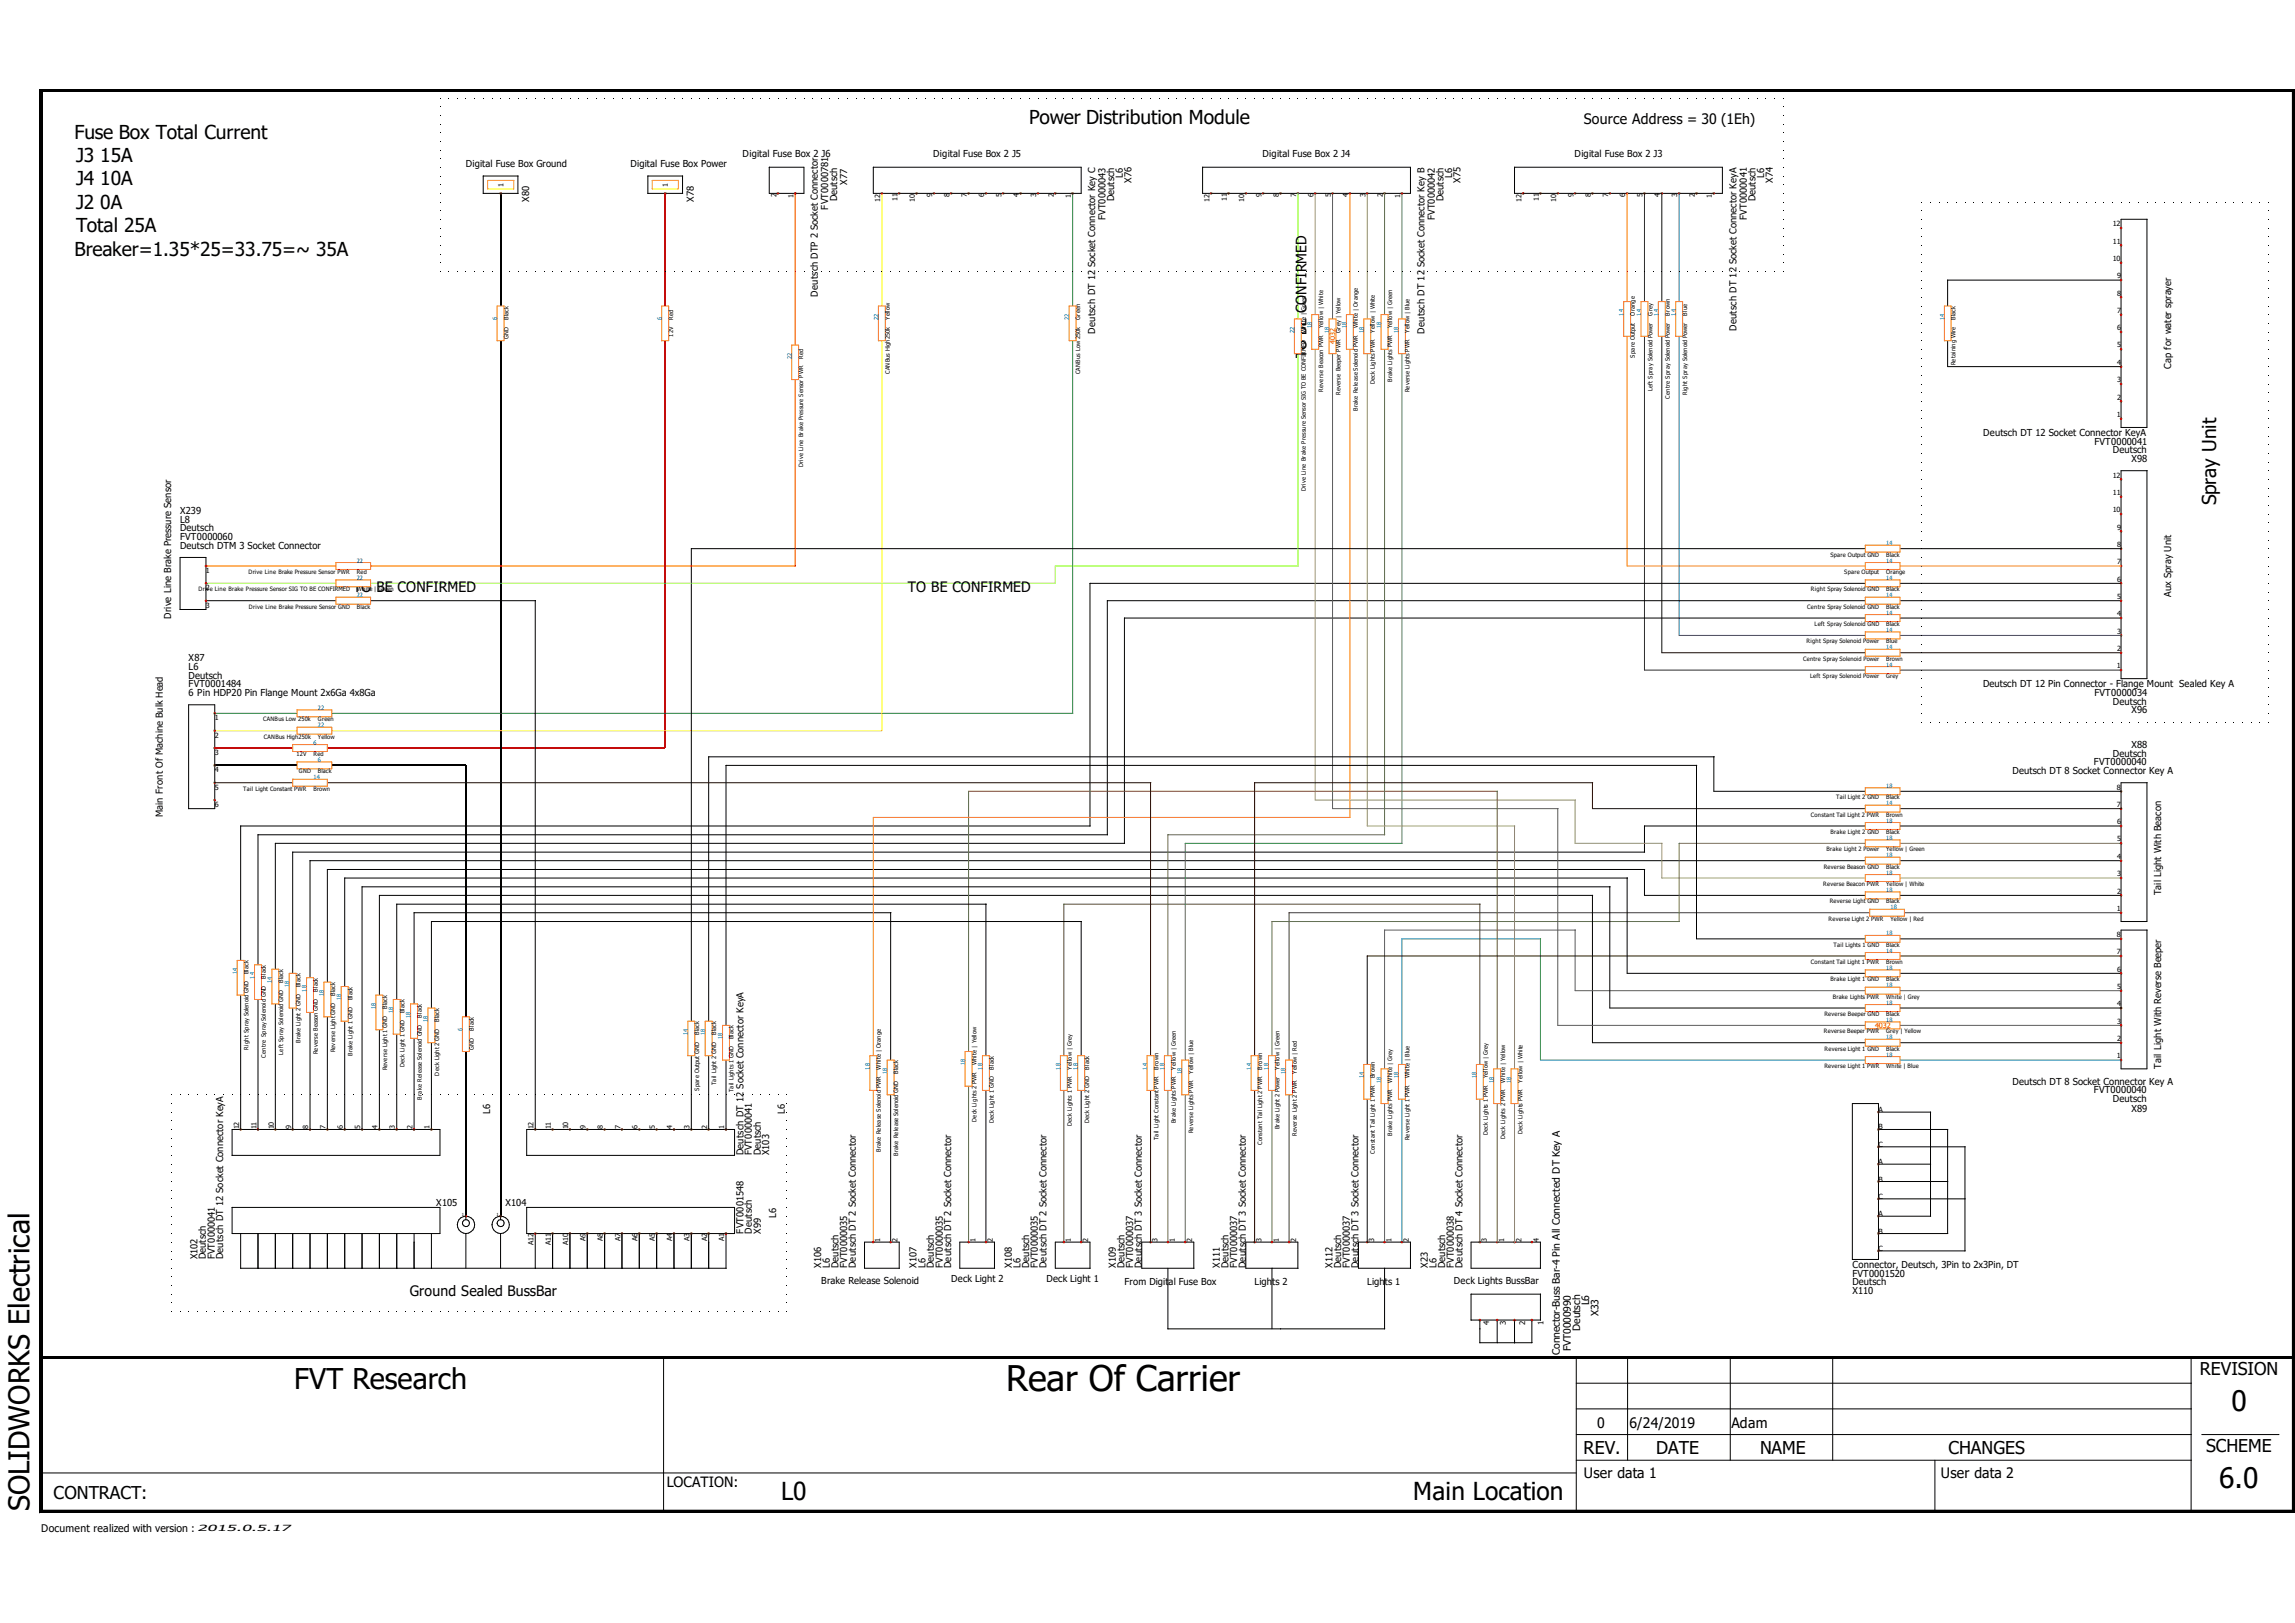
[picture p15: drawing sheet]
<svg xmlns="http://www.w3.org/2000/svg" width="420mm" height="297mm" viewBox="0 0 420 297" stroke-linecap="round" stroke-linejoin="round" font-family="sans-serif">
<defs><g id="words">
<text font-size="6.5" x="184.2" y="254.6">Rear Of Carrier</text>
<g font-size="5.2">
<text x="53.9" y="254.3">FVT Research</text>
<text x="408.5" y="258.3">0</text>
<text x="406.3" y="272.4">6.0</text>
<text x="5.4" y="276.5" transform="rotate(-90 5.4 276.5)">SOLIDWORKS Electrical</text>
</g>
<g font-size="4.5">
<text x="143" y="274.6">L0</text>
<text x="258.7" y="274.6">Main Location</text>
</g>
<g font-size="3.5">
<text x="188.4" y="22.7">Power Distribution Module</text>
<text x="13.7" y="25.4">Fuse Box Total Current</text>
<text x="13.9" y="29.6">J3 15A</text>
<text x="13.9" y="33.9">J4 10A</text>
<text x="13.9" y="38.2">J2 0A</text>
<text x="13.7" y="46.9">Breaker=1.35*25=33.75=~ 35A</text>
<text x="13.9" y="42.5">Total 25A</text>
<text x="405.8" y="92.5" transform="rotate(-90 405.8 92.5)">Spray Unit</text>
</g>
<g font-size="3.2">
<text x="402.7" y="251.6">REVISION</text>
<text x="289.9" y="266.1">REV.</text>
<text x="303.2" y="266.1">DATE</text>
<text x="322.2" y="266.1">NAME</text>
<text x="356.7" y="266.1">CHANGES</text>
<text x="403.9" y="265.7">SCHEME</text>
<text x="9.8" y="274.3">CONTRACT:</text>
</g>
<g font-size="2.6">
<text x="290" y="22.7">Source Address = 30 (1Eh)</text>
<text x="239.2" y="65.5" transform="rotate(-90 239.2 65.5)">TO BE CONFIRMED</text>
<text x="64.7" y="108.4">TO BE CONFIRMED</text>
<text x="166.2" y="108.4">TO BE CONFIRMED</text>
<text x="75" y="237.2">Ground Sealed BussBar</text>
<text x="292.4" y="261.3">0</text>
<text x="298.3" y="261.3">6/24/2019</text>
<text x="317" y="261.3">Adam</text>
<text x="122.1" y="272.1">LOCATION:</text>
<text x="290" y="270.5">User data 1</text>
<text x="355.3" y="270.5">User data 2</text>
</g>
<g font-size="1.9">
<text x="290.9" y="238.9" transform="rotate(-90 290.9 238.9)">L6</text>
<text x="289.3" y="243.5" transform="rotate(-90 289.3 243.5)">Deutsch</text>
<text x="292.6" y="240.9" transform="rotate(-90 292.6 240.9)">X33</text>
<text x="285.6" y="247.9" transform="rotate(-90 285.6 247.9)">Connector-Buss Bar-4 Pin All Connected DT Key A</text>
<text x="287.6" y="247.3" transform="rotate(-90 287.6 247.3)">FVT0000990</text>
<text x="7.6" y="280.4">Document realized with version :</text>
</g>
<g font-size="1.8">
<text x="136" y="28.7">Digital Fuse Box 2 J6</text>
<text x="170.8" y="28.7">Digital Fuse Box 2 J5</text>
<text x="231.1" y="28.7">Digital Fuse Box 2 J4</text>
<text x="288.3" y="28.7">Digital Fuse Box 2 J3</text>
<text x="85.3" y="30.6">Digital Fuse Box Ground</text>
<text x="115.4" y="30.6">Digital Fuse Box Power</text>
<text x="155.1" y="33.8" transform="rotate(-90 155.1 33.8)">X77</text>
<text x="205.6" y="32.5" transform="rotate(-90 205.6 32.5)">L6</text>
<text x="207.1" y="33.5" transform="rotate(-90 207.1 33.5)">X76</text>
<text x="265.8" y="32.5" transform="rotate(-90 265.8 32.5)">L6</text>
<text x="267.4" y="33.4" transform="rotate(-90 267.4 33.4)">X75</text>
<text x="322.9" y="32.5" transform="rotate(-90 322.9 32.5)">L6</text>
<text x="324.6" y="33.5" transform="rotate(-90 324.6 33.5)">X74</text>
<text x="96.9" y="37" transform="rotate(-90 96.9 37)">X80</text>
<text x="127" y="37" transform="rotate(-90 127 37)">X78</text>
<text x="151.6" y="38.4" transform="rotate(-90 151.6 38.4)">FVT0000781</text>
<text x="153.2" y="36.9" transform="rotate(-90 153.2 36.9)">Deutsch</text>
<text x="202.4" y="40.3" transform="rotate(-90 202.4 40.3)">FVT0000043</text>
<text x="204" y="36.9" transform="rotate(-90 204 36.9)">Deutsch</text>
<text x="262.7" y="40.3" transform="rotate(-90 262.7 40.3)">FVT0000042</text>
<text x="264.3" y="36.9" transform="rotate(-90 264.3 36.9)">Deutsch</text>
<text x="319.8" y="40.3" transform="rotate(-90 319.8 40.3)">FVT0000041</text>
<text x="321.4" y="36.9" transform="rotate(-90 321.4 36.9)">Deutsch</text>
<text x="149.7" y="54.3" transform="rotate(-90 149.7 54.3)">Deutsch DTP 2 Socket Connector</text>
<text x="200.5" y="61.1" transform="rotate(-90 200.5 61.1)">Deutsch DT 12 Socket Connector Key C</text>
<text x="260.8" y="61.1" transform="rotate(-90 260.8 61.1)">Deutsch DT 12 Socket Connector Key B</text>
<text x="317.9" y="60.6" transform="rotate(-90 317.9 60.6)">Deutsch DT 12 Socket Connector KeyA</text>
<text x="397.5" y="67.6" transform="rotate(-90 397.5 67.6)">Cap for water sprayer</text>
<text x="363.1" y="79.8">Deutsch DT 12 Socket Connector KeyA</text>
<text x="383.4" y="81.4">FVT0000041</text>
<text x="386.8" y="83">Deutsch</text>
<text x="390.2" y="84.5">X98</text>
<text x="33" y="94.1">X239</text>
<text x="33" y="95.7">L8</text>
<text x="33" y="97.2">Deutsch</text>
<text x="33" y="98.8">FVT0000060</text>
<text x="33" y="100.4">Deutsch DTM 3 Socket Connector</text>
<text x="31.4" y="113.3" transform="rotate(-90 31.4 113.3)">Drive Line Brake Pressure Sensor</text>
<text x="397.5" y="109.3" transform="rotate(-90 397.5 109.3)">Aux Spray Unit</text>
<text x="34.5" y="121">X87</text>
<text x="34.5" y="122.6">L6</text>
<text x="34.5" y="124.2">Deutsch</text>
<text x="34.5" y="125.8">FVT0001484</text>
<text x="363.1" y="125.8">Deutsch DT 12 Pin Connector - Flange Mount Sealed Key A</text>
<text x="34.5" y="127.4">6 Pin HDP20 Pin Flange Mount 2x6Ga 4x8Ga</text>
<text x="383.4" y="127.4">FVT0000034</text>
<text x="386.8" y="129">Deutsch</text>
<text x="390.2" y="130.6">X96</text>
<text x="390.2" y="136.9">X88</text>
<text x="368.5" y="141.7">Deutsch DT 8 Socket Connector Key A</text>
<text x="383.4" y="140.1">FVT0000040</text>
<text x="386.8" y="138.5">Deutsch</text>
<text x="29.8" y="149.6" transform="rotate(-90 29.8 149.6)">Main Front Of Machine Bulk Head</text>
<text x="395.6" y="163.9" transform="rotate(-90 395.6 163.9)">Tail Light With Beacon</text>
<text x="395.6" y="195.6" transform="rotate(-90 395.6 195.6)">Tail Light With Reverse Beeper</text>
<text x="89.7" y="203.9" transform="rotate(-90 89.7 203.9)">L6</text>
<text x="143.7" y="203.9" transform="rotate(-90 143.7 203.9)">L6</text>
<text x="368.5" y="198.5">Deutsch DT 8 Socket Connector Key A</text>
<text x="383.4" y="200.1">FVT0000040</text>
<text x="386.8" y="201.7">Deutsch</text>
<text x="390.2" y="203.5">X89</text>
<text x="136.1" y="211.5" transform="rotate(-90 136.1 211.5)">Deutsch DT 12 Socket Connector KeyA</text>
<text x="137.7" y="211.5" transform="rotate(-90 137.7 211.5)">FVT0000041</text>
<text x="139.3" y="211.5" transform="rotate(-90 139.3 211.5)">Deutsch</text>
<text x="140.8" y="211.5" transform="rotate(-90 140.8 211.5)">X103</text>
<text x="79.9" y="220.7">X105</text>
<text x="92.5" y="220.7">X104</text>
<text x="136.1" y="225.8" transform="rotate(-90 136.1 225.8)">FVT0001548</text>
<text x="137.7" y="225.8" transform="rotate(-90 137.7 225.8)">Deutsch</text>
<text x="139.3" y="225.8" transform="rotate(-90 139.3 225.8)">X99</text>
<text x="142.1" y="222.9" transform="rotate(-90 142.1 222.9)">L6</text>
<text x="36.1" y="230.5" transform="rotate(-90 36.1 230.5)">X102</text>
<text x="37.7" y="230.5" transform="rotate(-90 37.7 230.5)">Deutsch</text>
<text x="39.3" y="230.5" transform="rotate(-90 39.3 230.5)">FVT0000041</text>
<text x="40.9" y="230.5" transform="rotate(-90 40.9 230.5)">Deutsch DT 12 Socket Connector KeyA</text>
<text x="150.4" y="232.1" transform="rotate(-90 150.4 232.1)">X106</text>
<text x="151.9" y="232.1" transform="rotate(-90 151.9 232.1)">L6</text>
<text x="153.5" y="232.1" transform="rotate(-90 153.5 232.1)">Deutsch</text>
<text x="155.1" y="232.1" transform="rotate(-90 155.1 232.1)">FVT0000035</text>
<text x="156.7" y="232.1" transform="rotate(-90 156.7 232.1)">Deutsch DT 2 Socket Connector</text>
<text x="167.8" y="232.1" transform="rotate(-90 167.8 232.1)">X107</text>
<text x="169.4" y="232.1" transform="rotate(-90 169.4 232.1)">L6</text>
<text x="171" y="232.1" transform="rotate(-90 171 232.1)">Deutsch</text>
<text x="172.6" y="232.1" transform="rotate(-90 172.6 232.1)">FVT0000035</text>
<text x="174.1" y="232.1" transform="rotate(-90 174.1 232.1)">Deutsch DT 2 Socket Connector</text>
<text x="185.2" y="232.1" transform="rotate(-90 185.2 232.1)">X108</text>
<text x="186.8" y="232.1" transform="rotate(-90 186.8 232.1)">L6</text>
<text x="188.4" y="232.1" transform="rotate(-90 188.4 232.1)">Deutsch</text>
<text x="190" y="232.1" transform="rotate(-90 190 232.1)">FVT0000035</text>
<text x="191.6" y="232.1" transform="rotate(-90 191.6 232.1)">Deutsch DT 2 Socket Connector</text>
<text x="204.3" y="232.1" transform="rotate(-90 204.3 232.1)">X109</text>
<text x="205.9" y="232.1" transform="rotate(-90 205.9 232.1)">Deutsch</text>
<text x="207.5" y="232.1" transform="rotate(-90 207.5 232.1)">FVT0000037</text>
<text x="209" y="232.1" transform="rotate(-90 209 232.1)">Deutsch DT 3 Socket Connector</text>
<text x="223.3" y="232.1" transform="rotate(-90 223.3 232.1)">X111</text>
<text x="224.9" y="232.1" transform="rotate(-90 224.9 232.1)">Deutsch</text>
<text x="226.5" y="232.1" transform="rotate(-90 226.5 232.1)">FVT0000037</text>
<text x="228.1" y="232.1" transform="rotate(-90 228.1 232.1)">Deutsch DT 3 Socket Connector</text>
<text x="244" y="232.1" transform="rotate(-90 244 232.1)">X112</text>
<text x="245.5" y="232.1" transform="rotate(-90 245.5 232.1)">Deutsch</text>
<text x="247.1" y="232.1" transform="rotate(-90 247.1 232.1)">FVT0000037</text>
<text x="248.7" y="232.1" transform="rotate(-90 248.7 232.1)">Deutsch DT 3 Socket Connector</text>
<text x="261.4" y="232.1" transform="rotate(-90 261.4 232.1)">X23</text>
<text x="263" y="232.1" transform="rotate(-90 263 232.1)">L6</text>
<text x="264.6" y="232.1" transform="rotate(-90 264.6 232.1)">Deutsch</text>
<text x="266.1" y="232.1" transform="rotate(-90 266.1 232.1)">FVT0000038</text>
<text x="267.7" y="232.1" transform="rotate(-90 267.7 232.1)">Deutsch DT 4 Socket Connector</text>
<text x="339.1" y="233.7">FVT0001520</text>
<text x="339.1" y="232.1">Connector, Deutsch, 3Pin to 2x3Pin, DT</text>
<text x="150.4" y="235">Brake Release Solenoid</text>
<text x="174.1" y="234.7">Deck Light 2</text>
<text x="191.6" y="234.7">Deck Light 1</text>
<text x="205.9" y="235.2">From Digital Fuse Box</text>
<text x="229.7" y="235.2">Lights 2</text>
<text x="250.3" y="235.2">Lights 1</text>
<text x="266.2" y="234.9">Deck Lights BussBar</text>
<text x="339.1" y="236.9">X110</text>
<text x="339.1" y="235.2">Deutsch</text>
</g>
<text font-size="1.6" x="36.1" y="280.2">2015.0.5.17</text>
<g font-size="1.4">
<text x="272.6" y="242.5" transform="rotate(-90 272.6 242.5)">4</text>
<text x="275.7" y="242.6" transform="rotate(-90 275.7 242.6)">3</text>
<text x="279.2" y="242.5" transform="rotate(-90 279.2 242.5)">2</text>
<text x="282.6" y="242.6" transform="rotate(-90 282.6 242.6)">1</text>
</g>
<g font-size="1.3">
<text x="92.1" y="34.2" transform="rotate(-90 92.1 34.2)">1</text>
<text x="122.3" y="34.2" transform="rotate(-90 122.3 34.2)">1</text>
<text x="142.1" y="36.1" transform="rotate(-90 142.1 36.1)">2</text>
<text x="145.3" y="36.2" transform="rotate(-90 145.3 36.2)">1</text>
<text x="161.2" y="36.9" transform="rotate(-90 161.2 36.9)">12</text>
<text x="164.3" y="36.8" transform="rotate(-90 164.3 36.8)">11</text>
<text x="167.5" y="36.9" transform="rotate(-90 167.5 36.9)">10</text>
<text x="170.7" y="36.1" transform="rotate(-90 170.7 36.1)">9</text>
<text x="173.9" y="36.1" transform="rotate(-90 173.9 36.1)">8</text>
<text x="177" y="36.1" transform="rotate(-90 177 36.1)">7</text>
<text x="180.2" y="36.1" transform="rotate(-90 180.2 36.1)">6</text>
<text x="183.3" y="36.1" transform="rotate(-90 183.3 36.1)">5</text>
<text x="186.5" y="36.1" transform="rotate(-90 186.5 36.1)">4</text>
<text x="189.7" y="36.1" transform="rotate(-90 189.7 36.1)">3</text>
<text x="192.9" y="36.1" transform="rotate(-90 192.9 36.1)">2</text>
<text x="196" y="36.2" transform="rotate(-90 196 36.2)">1</text>
<text x="221.4" y="36.9" transform="rotate(-90 221.4 36.9)">12</text>
<text x="224.6" y="36.8" transform="rotate(-90 224.6 36.8)">11</text>
<text x="227.8" y="36.9" transform="rotate(-90 227.8 36.9)">10</text>
<text x="231" y="36.1" transform="rotate(-90 231 36.1)">9</text>
<text x="234.1" y="36.1" transform="rotate(-90 234.1 36.1)">8</text>
<text x="237.3" y="36.1" transform="rotate(-90 237.3 36.1)">7</text>
<text x="240.4" y="36.1" transform="rotate(-90 240.4 36.1)">6</text>
<text x="243.6" y="36.1" transform="rotate(-90 243.6 36.1)">5</text>
<text x="246.8" y="36.1" transform="rotate(-90 246.8 36.1)">4</text>
<text x="250" y="36.1" transform="rotate(-90 250 36.1)">3</text>
<text x="253.2" y="36.1" transform="rotate(-90 253.2 36.1)">2</text>
<text x="256.3" y="36.2" transform="rotate(-90 256.3 36.2)">1</text>
<text x="278.5" y="36.9" transform="rotate(-90 278.5 36.9)">12</text>
<text x="281.7" y="36.8" transform="rotate(-90 281.7 36.8)">11</text>
<text x="284.9" y="36.9" transform="rotate(-90 284.9 36.9)">10</text>
<text x="288.1" y="36.1" transform="rotate(-90 288.1 36.1)">9</text>
<text x="291.2" y="36.1" transform="rotate(-90 291.2 36.1)">8</text>
<text x="294.4" y="36.1" transform="rotate(-90 294.4 36.1)">7</text>
<text x="297.5" y="36.1" transform="rotate(-90 297.5 36.1)">6</text>
<text x="300.7" y="36.1" transform="rotate(-90 300.7 36.1)">5</text>
<text x="303.9" y="36.1" transform="rotate(-90 303.9 36.1)">4</text>
<text x="307.1" y="36.1" transform="rotate(-90 307.1 36.1)">3</text>
<text x="310.3" y="36.1" transform="rotate(-90 310.3 36.1)">2</text>
<text x="313.4" y="36.2" transform="rotate(-90 313.4 36.2)">1</text>
<text x="386.8" y="41.4">12</text>
<text x="386.8" y="47.8">10</text>
<text x="386.8" y="44.6">11</text>
<text x="387.6" y="50.9">9</text>
<text x="387.6" y="57.3">7</text>
<text x="387.6" y="54.1">8</text>
<text x="387.6" y="63.6">5</text>
<text x="387.6" y="60.5">6</text>
<text x="387.6" y="70">3</text>
<text x="387.6" y="66.8">4</text>
<text x="387.6" y="76.3">1</text>
<text x="387.6" y="73.2">2</text>
<text x="386.8" y="87.4">12</text>
<text x="386.8" y="93.8">10</text>
<text x="386.8" y="90.6">11</text>
<text x="387.6" y="100.1">8</text>
<text x="387.6" y="96.9">9</text>
<text x="37.7" y="104.9">1</text>
<text x="387.6" y="106.5">6</text>
<text x="387.6" y="103.3">7</text>
<text x="37.7" y="108">2</text>
<text x="37.7" y="111.2">3</text>
<text x="387.6" y="112.8">4</text>
<text x="387.6" y="109.6">5</text>
<text x="387.6" y="119.2">2</text>
<text x="387.6" y="116">3</text>
<text x="387.6" y="122.3">1</text>
<text x="39.3" y="131.8">1</text>
<text x="39.3" y="135">2</text>
<text x="39.3" y="138.2">3</text>
<text x="39.3" y="141.4">4</text>
<text x="39.3" y="144.5">5</text>
<text x="39.3" y="147.7">6</text>
<text x="387.6" y="147.7">7</text>
<text x="387.6" y="144.5">8</text>
<text x="387.6" y="154">5</text>
<text x="387.6" y="150.9">6</text>
<text x="387.6" y="160.4">3</text>
<text x="387.6" y="157.2">4</text>
<text x="387.6" y="166.8">1</text>
<text x="387.6" y="163.6">2</text>
<text x="387.6" y="171.5">8</text>
<text x="387.6" y="174.7">7</text>
<text x="387.6" y="177.8">6</text>
<text x="387.6" y="184.2">4</text>
<text x="387.6" y="181">5</text>
<text x="387.6" y="190.5">2</text>
<text x="387.6" y="187.4">3</text>
<text x="387.6" y="193.7">1</text>
<text x="343.9" y="203.5">A</text>
<text x="43.8" y="206.7" transform="rotate(-90 43.8 206.7)">12</text>
<text x="46.9" y="206.7" transform="rotate(-90 46.9 206.7)">11</text>
<text x="50.1" y="206.7" transform="rotate(-90 50.1 206.7)">10</text>
<text x="53.3" y="206.7" transform="rotate(-90 53.3 206.7)">9</text>
<text x="56.4" y="206.7" transform="rotate(-90 56.4 206.7)">8</text>
<text x="59.6" y="206.7" transform="rotate(-90 59.6 206.7)">7</text>
<text x="62.8" y="206.7" transform="rotate(-90 62.8 206.7)">6</text>
<text x="65.9" y="206.7" transform="rotate(-90 65.9 206.7)">5</text>
<text x="69.1" y="206.7" transform="rotate(-90 69.1 206.7)">4</text>
<text x="72.3" y="206.7" transform="rotate(-90 72.3 206.7)">3</text>
<text x="75.5" y="206.7" transform="rotate(-90 75.5 206.7)">2</text>
<text x="78.6" y="206.7" transform="rotate(-90 78.6 206.7)">1</text>
<text x="97.7" y="206.7" transform="rotate(-90 97.7 206.7)">12</text>
<text x="100.9" y="206.7" transform="rotate(-90 100.9 206.7)">11</text>
<text x="104" y="206.7" transform="rotate(-90 104 206.7)">10</text>
<text x="107.2" y="206.7" transform="rotate(-90 107.2 206.7)">9</text>
<text x="110.4" y="206.7" transform="rotate(-90 110.4 206.7)">8</text>
<text x="113.6" y="206.7" transform="rotate(-90 113.6 206.7)">7</text>
<text x="116.7" y="206.7" transform="rotate(-90 116.7 206.7)">6</text>
<text x="119.9" y="206.7" transform="rotate(-90 119.9 206.7)">5</text>
<text x="123.1" y="206.7" transform="rotate(-90 123.1 206.7)">4</text>
<text x="126.2" y="206.7" transform="rotate(-90 126.2 206.7)">3</text>
<text x="129.4" y="206.7" transform="rotate(-90 129.4 206.7)">2</text>
<text x="132.6" y="206.7" transform="rotate(-90 132.6 206.7)">1</text>
<text x="343.9" y="206.7">B</text>
<text x="343.9" y="209.9">C</text>
<text x="343.9" y="213.1">A</text>
<text x="343.9" y="216.2">B</text>
<text x="343.9" y="219.4">C</text>
<text x="97.7" y="227.9" transform="rotate(-90 97.7 227.9)">A12</text>
<text x="100.9" y="227.8" transform="rotate(-90 100.9 227.8)">A11</text>
<text x="104" y="227.9" transform="rotate(-90 104 227.9)">A10</text>
<text x="107.2" y="227.2" transform="rotate(-90 107.2 227.2)">A9</text>
<text x="110.4" y="227.2" transform="rotate(-90 110.4 227.2)">A8</text>
<text x="113.6" y="227.2" transform="rotate(-90 113.6 227.2)">A7</text>
<text x="116.7" y="227.2" transform="rotate(-90 116.7 227.2)">A6</text>
<text x="119.9" y="227.2" transform="rotate(-90 119.9 227.2)">A5</text>
<text x="123.1" y="227.2" transform="rotate(-90 123.1 227.2)">A4</text>
<text x="126.2" y="227.2" transform="rotate(-90 126.2 227.2)">A3</text>
<text x="129.4" y="227.2" transform="rotate(-90 129.4 227.2)">A2</text>
<text x="132.6" y="227.1" transform="rotate(-90 132.6 227.1)">A1</text>
<text x="161.2" y="227.3" transform="rotate(-90 161.2 227.3)">1</text>
<text x="164.3" y="227.3" transform="rotate(-90 164.3 227.3)">2</text>
<text x="178.6" y="227.3" transform="rotate(-90 178.6 227.3)">1</text>
<text x="181.8" y="227.3" transform="rotate(-90 181.8 227.3)">2</text>
<text x="196" y="227.3" transform="rotate(-90 196 227.3)">1</text>
<text x="199.2" y="227.3" transform="rotate(-90 199.2 227.3)">2</text>
<text x="211.9" y="227.3" transform="rotate(-90 211.9 227.3)">3</text>
<text x="215.1" y="227.3" transform="rotate(-90 215.1 227.3)">1</text>
<text x="218.3" y="227.3" transform="rotate(-90 218.3 227.3)">2</text>
<text x="231" y="227.3" transform="rotate(-90 231 227.3)">3</text>
<text x="234.1" y="227.3" transform="rotate(-90 234.1 227.3)">1</text>
<text x="237.3" y="227.3" transform="rotate(-90 237.3 227.3)">2</text>
<text x="251.6" y="227.3" transform="rotate(-90 251.6 227.3)">3</text>
<text x="254.8" y="227.3" transform="rotate(-90 254.8 227.3)">1</text>
<text x="257.9" y="227.3" transform="rotate(-90 257.9 227.3)">2</text>
<text x="272.2" y="227.3" transform="rotate(-90 272.2 227.3)">3</text>
<text x="275.4" y="227.3" transform="rotate(-90 275.4 227.3)">1</text>
<text x="278.5" y="227.3" transform="rotate(-90 278.5 227.3)">2</text>
<text x="281.7" y="227.3" transform="rotate(-90 281.7 227.3)">4</text>
<text x="343.9" y="225.8">B</text>
<text x="343.9" y="222.6">A</text>
<text x="343.9" y="228.9">C</text>
</g>
<g font-size="1.3" fill="#f00">
<text x="244.4" y="63" transform="rotate(-90 244.4 63)">4032</text>
<text x="343.3" y="188.2">4032</text>
</g>
<g font-size="1.1" fill="#00f">
<text x="91" y="58.5" transform="rotate(-90 91 58.5)">6</text>
<text x="121.1" y="58.5" transform="rotate(-90 121.1 58.5)">6</text>
<text x="160.8" y="58.5" transform="rotate(-90 160.8 58.5)">22</text>
<text x="195.7" y="58.5" transform="rotate(-90 195.7 58.5)">22</text>
<text x="297.3" y="57.7" transform="rotate(-90 297.3 57.7)">14</text>
<text x="300.4" y="57.7" transform="rotate(-90 300.4 57.7)">14</text>
<text x="303.6" y="57.7" transform="rotate(-90 303.6 57.7)">14</text>
<text x="306.8" y="57.7" transform="rotate(-90 306.8 57.7)">14</text>
<text x="356" y="58.5" transform="rotate(-90 356 58.5)">14</text>
<text x="144.9" y="65.7" transform="rotate(-90 144.9 65.7)">22</text>
<text x="237" y="60.9" transform="rotate(-90 237 60.9)">22</text>
<text x="240.1" y="60.1" transform="rotate(-90 240.1 60.1)">18</text>
<text x="243.3" y="60.9" transform="rotate(-90 243.3 60.9)">18</text>
<text x="246.5" y="60.1" transform="rotate(-90 246.5 60.1)">18</text>
<text x="249.7" y="60.9" transform="rotate(-90 249.7 60.9)">18</text>
<text x="252.8" y="60.1" transform="rotate(-90 252.8 60.1)">18</text>
<text x="256" y="60.9" transform="rotate(-90 256 60.9)">18</text>
<text x="345.3" y="99.8">14</text>
<text x="65.3" y="106.1">22</text>
<text x="65.3" y="103">22</text>
<text x="345.3" y="103">14</text>
<text x="345.3" y="106.1">14</text>
<text x="65.3" y="109.3">22</text>
<text x="345.3" y="109.3">14</text>
<text x="345.3" y="112.5">14</text>
<text x="345.3" y="118.8">14</text>
<text x="345.3" y="115.7">14</text>
<text x="345.3" y="122">14</text>
<text x="58.2" y="129.9">22</text>
<text x="57.4" y="136.3">6</text>
<text x="58.2" y="133.1">22</text>
<text x="57.4" y="142.6">14</text>
<text x="58.2" y="139.4">6</text>
<text x="345.3" y="144.2">18</text>
<text x="345.3" y="147.4">14</text>
<text x="345.3" y="153.7">18</text>
<text x="345.3" y="150.5">18</text>
<text x="345.3" y="160.1">18</text>
<text x="345.3" y="156.9">18</text>
<text x="345.3" y="163.2">18</text>
<text x="346.1" y="166.4">18</text>
<text x="345.3" y="171.2">18</text>
<text x="43.4" y="178.3" transform="rotate(-90 43.4 178.3)">14</text>
<text x="46.6" y="179.1" transform="rotate(-90 46.6 179.1)">14</text>
<text x="49.8" y="179.9" transform="rotate(-90 49.8 179.9)">14</text>
<text x="345.3" y="174.3">14</text>
<text x="345.3" y="177.5">18</text>
<text x="52.9" y="180.7" transform="rotate(-90 52.9 180.7)">18</text>
<text x="56.1" y="181.5" transform="rotate(-90 56.1 181.5)">18</text>
<text x="59.3" y="182.3" transform="rotate(-90 59.3 182.3)">18</text>
<text x="62.5" y="183.1" transform="rotate(-90 62.5 183.1)">18</text>
<text x="68.8" y="184.7" transform="rotate(-90 68.8 184.7)">18</text>
<text x="72" y="185.5" transform="rotate(-90 72 185.5)">18</text>
<text x="345.3" y="183.9">18</text>
<text x="345.3" y="180.7">18</text>
<text x="75.2" y="186.3" transform="rotate(-90 75.2 186.3)">18</text>
<text x="78.3" y="187" transform="rotate(-90 78.3 187)">18</text>
<text x="84.7" y="188.6" transform="rotate(-90 84.7 188.6)">6</text>
<text x="125.9" y="189.4" transform="rotate(-90 125.9 189.4)">14</text>
<text x="129.1" y="189.4" transform="rotate(-90 129.1 189.4)">18</text>
<text x="132.3" y="190.2" transform="rotate(-90 132.3 190.2)">18</text>
<text x="345.3" y="187">18</text>
<text x="345.3" y="190.2">18</text>
<text x="159.2" y="195.7" transform="rotate(-90 159.2 195.7)">18</text>
<text x="162.4" y="196.6" transform="rotate(-90 162.4 196.6)">18</text>
<text x="176.7" y="195" transform="rotate(-90 176.7 195)">18</text>
<text x="179.9" y="195.7" transform="rotate(-90 179.9 195.7)">18</text>
<text x="194.1" y="195.7" transform="rotate(-90 194.1 195.7)">18</text>
<text x="197.3" y="195.7" transform="rotate(-90 197.3 195.7)">18</text>
<text x="210" y="195.7" transform="rotate(-90 210 195.7)">14</text>
<text x="213.2" y="195.7" transform="rotate(-90 213.2 195.7)">18</text>
<text x="216.4" y="196.6" transform="rotate(-90 216.4 196.6)">18</text>
<text x="229.1" y="195.7" transform="rotate(-90 229.1 195.7)">14</text>
<text x="232.2" y="195.7" transform="rotate(-90 232.2 195.7)">18</text>
<text x="235.4" y="196.6" transform="rotate(-90 235.4 196.6)">18</text>
<text x="249.7" y="197.4" transform="rotate(-90 249.7 197.4)">14</text>
<text x="256" y="197.4" transform="rotate(-90 256 197.4)">18</text>
<text x="270.3" y="197.4" transform="rotate(-90 270.3 197.4)">18</text>
<text x="345.3" y="193.4">18</text>
<text x="252.8" y="198.2" transform="rotate(-90 252.8 198.2)">18</text>
<text x="273.5" y="198.2" transform="rotate(-90 273.5 198.2)">18</text>
<text x="276.6" y="198.2" transform="rotate(-90 276.6 198.2)">18</text>
</g>
<g font-size="1.1">
<text x="93.1" y="58.5" transform="rotate(-90 93.1 58.5)">Black</text>
<text x="123.2" y="58.5" transform="rotate(-90 123.2 58.5)">Red</text>
<text x="162.9" y="58.5" transform="rotate(-90 162.9 58.5)">Yellow</text>
<text x="197.8" y="58.5" transform="rotate(-90 197.8 58.5)">Green</text>
<text x="299.3" y="57.7" transform="rotate(-90 299.3 57.7)">Orange</text>
<text x="302.5" y="57.7" transform="rotate(-90 302.5 57.7)">Grey</text>
<text x="305.7" y="57.7" transform="rotate(-90 305.7 57.7)">Brown</text>
<text x="308.9" y="57.7" transform="rotate(-90 308.9 57.7)">Blue</text>
<text x="358" y="58.5" transform="rotate(-90 358 58.5)">Black</text>
<text x="93.1" y="62" transform="rotate(-90 93.1 62)">GND</text>
<text x="123.2" y="61.6" transform="rotate(-90 123.2 61.6)">12V</text>
<text x="147" y="65.7" transform="rotate(-90 147 65.7)">Red</text>
<text x="239" y="60.9" transform="rotate(-90 239 60.9)">White | Green</text>
<text x="242.2" y="60.1" transform="rotate(-90 242.2 60.1)">Yellow | White</text>
<text x="245.4" y="60.9" transform="rotate(-90 245.4 60.9)">Grey | Yellow</text>
<text x="248.6" y="60.1" transform="rotate(-90 248.6 60.1)">White | Orange</text>
<text x="251.7" y="60.9" transform="rotate(-90 251.7 60.9)">Yellow | White</text>
<text x="254.9" y="60.1" transform="rotate(-90 254.9 60.1)">Yellow | Green</text>
<text x="258.1" y="60.9" transform="rotate(-90 258.1 60.9)">Yellow | Blue</text>
<text x="299.3" y="65.4" transform="rotate(-90 299.3 65.4)">Spare Output</text>
<text x="162.9" y="68.5" transform="rotate(-90 162.9 68.5)">CANBus High250k</text>
<text x="197.8" y="68.5" transform="rotate(-90 197.8 68.5)">CANBus Low 250k</text>
<text x="242.2" y="71.7" transform="rotate(-90 242.2 71.7)">Reverse Beacon PWR</text>
<text x="251.7" y="70.4" transform="rotate(-90 251.7 70.4)">Deck Lights PWR</text>
<text x="254.9" y="69.9" transform="rotate(-90 254.9 69.9)">Brake Lights PWR</text>
<text x="258.1" y="71.8" transform="rotate(-90 258.1 71.8)">Reverse Lights PWR</text>
<text x="302.5" y="71.6" transform="rotate(-90 302.5 71.6)">Left Spray Solenoid Power</text>
<text x="358" y="66.8" transform="rotate(-90 358 66.8)">Retaining Wire</text>
<text x="245.4" y="72.3" transform="rotate(-90 245.4 72.3)">Reverse Beeper PWR</text>
<text x="248.6" y="75.2" transform="rotate(-90 248.6 75.2)">Brake Release Solenoid PWR</text>
<text x="305.7" y="73" transform="rotate(-90 305.7 73)">Centre Spray Solenoid Power</text>
<text x="308.9" y="72.3" transform="rotate(-90 308.9 72.3)">Right Spray Solenoid Power</text>
<text x="147" y="85.5" transform="rotate(-90 147 85.5)">Drive Line Brake Pressure Sensor PWR</text>
<text x="239" y="89.9" transform="rotate(-90 239 89.9)">Drive Line Brake Pressure Sensor SIG TO BE CONFIRMED</text>
<text x="335.1" y="101.9">Spare Output GND</text>
<text x="345.3" y="101.9">Black</text>
<text x="45.5" y="105">Drive Line Brake Pressure Sensor PWR</text>
<text x="65.3" y="105">Red</text>
<text x="337.6" y="105">Spare Output</text>
<text x="345.3" y="105">Orange</text>
<text x="36.4" y="108.2">Drive Line Brake Pressure Sensor SIG TO BE CONFIRMED</text>
<text x="45.6" y="111.4">Drive Line Brake Pressure Sensor GND</text>
<text x="65.3" y="111.4">Black</text>
<text x="65.3" y="108.2">White | Green</text>
<text x="330.9" y="111.4">Centre Spray Solenoid GND</text>
<text x="331.5" y="108.2">Right Spray Solenoid GND</text>
<text x="345.3" y="108.2">Black</text>
<text x="345.3" y="111.4">Black</text>
<text x="330.7" y="117.7">Right Spray Solenoid Power</text>
<text x="332.2" y="114.6">Left Spray Solenoid GND</text>
<text x="345.3" y="117.7">Blue</text>
<text x="345.3" y="114.6">Black</text>
<text x="330.1" y="120.9">Centre Spray Solenoid Power</text>
<text x="331.4" y="124.1">Left Spray Solenoid Power</text>
<text x="345.3" y="124.1">Grey</text>
<text x="345.3" y="120.9">Brown</text>
<text x="48.2" y="132">CANBus Low 250k</text>
<text x="58.2" y="132">Green</text>
<text x="48.3" y="135.2">CANBus High250k</text>
<text x="58.2" y="135.2">Yellow</text>
<text x="54.3" y="138.3">12V</text>
<text x="54.7" y="141.5">GND</text>
<text x="57.4" y="138.3">Red</text>
<text x="58.2" y="141.5">Black</text>
<text x="44.5" y="144.7">Tail Light Constant PWR</text>
<text x="57.4" y="144.7">Brown</text>
<text x="331.5" y="149.4">Constant Tail Light 2 PWR</text>
<text x="336.2" y="146.3">Tail Light 2 GND</text>
<text x="345.3" y="146.3">Black</text>
<text x="345.3" y="149.4">Brown</text>
<text x="334.4" y="155.8">Brake Light 2 Power</text>
<text x="335.1" y="152.6">Brake Light 2 GND</text>
<text x="345.3" y="155.8">Yellow | Green</text>
<text x="345.3" y="152.6">Black</text>
<text x="333.9" y="159">Reverse Beason GND</text>
<text x="345.3" y="159">Black</text>
<text x="333.8" y="162.1">Reverse Beacon PWR</text>
<text x="335" y="165.3">Reverse Light GND</text>
<text x="345.3" y="162.1">Yellow | White</text>
<text x="345.3" y="165.3">Black</text>
<text x="334.8" y="168.5">Reverse Light 2 PWR</text>
<text x="335.7" y="173.2">Tail Lights 1 GND</text>
<text x="345.3" y="173.2">Black</text>
<text x="346.1" y="168.5">Yellow | Red</text>
<text x="45.5" y="178.3" transform="rotate(-90 45.5 178.3)">Black</text>
<text x="48.7" y="179.1" transform="rotate(-90 48.7 179.1)">Black</text>
<text x="51.8" y="179.9" transform="rotate(-90 51.8 179.9)">Black</text>
<text x="331.5" y="176.4">Constant Tail Light 1 PWR</text>
<text x="335.1" y="179.6">Brake Light 1 GND</text>
<text x="345.3" y="179.6">Black</text>
<text x="345.3" y="176.4">Brown</text>
<text x="55" y="180.7" transform="rotate(-90 55 180.7)">Black</text>
<text x="58.2" y="181.5" transform="rotate(-90 58.2 181.5)">Black</text>
<text x="61.4" y="182.3" transform="rotate(-90 61.4 182.3)">Black</text>
<text x="64.5" y="183.1" transform="rotate(-90 64.5 183.1)">Black</text>
<text x="70.9" y="184.7" transform="rotate(-90 70.9 184.7)">Black</text>
<text x="74" y="185.5" transform="rotate(-90 74 185.5)">Black</text>
<text x="334" y="185.9">Reverse Beeper GND</text>
<text x="335.5" y="182.8">Brake Lights PWR</text>
<text x="345.3" y="182.8">White | Grey</text>
<text x="345.3" y="185.9">Black</text>
<text x="55" y="190.9" transform="rotate(-90 55 190.9)">Brake Light 2 GND</text>
<text x="77.2" y="186.3" transform="rotate(-90 77.2 186.3)">Black</text>
<text x="80.4" y="187" transform="rotate(-90 80.4 187)">Black</text>
<text x="86.7" y="188.6" transform="rotate(-90 86.7 188.6)">Black</text>
<text x="128" y="189.4" transform="rotate(-90 128 189.4)">Black</text>
<text x="131.1" y="189.4" transform="rotate(-90 131.1 189.4)">Black</text>
<text x="134.3" y="190.2" transform="rotate(-90 134.3 190.2)">Black</text>
<text x="333.9" y="189.1">Reverse Beeper PWR</text>
<text x="345.3" y="189.1">Grey | Yellow</text>
<text x="45.5" y="192.1" transform="rotate(-90 45.5 192.1)">Right Spray Solenoid GND</text>
<text x="48.7" y="193.5" transform="rotate(-90 48.7 193.5)">Centre Spray Solenoid GND</text>
<text x="51.8" y="193" transform="rotate(-90 51.8 193)">Left Spray Solenoid GND</text>
<text x="58.2" y="193" transform="rotate(-90 58.2 193)">Reverse Beason GND</text>
<text x="61.4" y="192.6" transform="rotate(-90 61.4 192.6)">Reverse Light GND</text>
<text x="64.5" y="193.3" transform="rotate(-90 64.5 193.3)">Brake Light 1 GND</text>
<text x="70.9" y="195.9" transform="rotate(-90 70.9 195.9)">Reverse Light 1 GND</text>
<text x="74" y="195.3" transform="rotate(-90 74 195.3)">Deck Light 1 GND</text>
<text x="80.4" y="196.8" transform="rotate(-90 80.4 196.8)">Deck Light 2 GND</text>
<text x="86.7" y="192.1" transform="rotate(-90 86.7 192.1)">GND</text>
<text x="161.3" y="195.7" transform="rotate(-90 161.3 195.7)">White | Orange</text>
<text x="164.5" y="196.6" transform="rotate(-90 164.5 196.6)">Black</text>
<text x="178.8" y="195" transform="rotate(-90 178.8 195)">White | Yellow</text>
<text x="181.9" y="195.7" transform="rotate(-90 181.9 195.7)">Black</text>
<text x="196.2" y="195.7" transform="rotate(-90 196.2 195.7)">Yellow | Grey</text>
<text x="199.4" y="195.7" transform="rotate(-90 199.4 195.7)">Black</text>
<text x="212.1" y="195.7" transform="rotate(-90 212.1 195.7)">Brown</text>
<text x="215.3" y="195.7" transform="rotate(-90 215.3 195.7)">Yellow | Green</text>
<text x="218.4" y="196.6" transform="rotate(-90 218.4 196.6)">Yellow | Blue</text>
<text x="231.1" y="195.7" transform="rotate(-90 231.1 195.7)">Brown</text>
<text x="234.3" y="195.7" transform="rotate(-90 234.3 195.7)">Yellow | Green</text>
<text x="237.4" y="196.6" transform="rotate(-90 237.4 196.6)">Yellow | Red</text>
<text x="251.7" y="197.4" transform="rotate(-90 251.7 197.4)">Brown</text>
<text x="258.1" y="197.4" transform="rotate(-90 258.1 197.4)">White | Blue</text>
<text x="272.4" y="197.4" transform="rotate(-90 272.4 197.4)">Yellow | Grey</text>
<text x="334" y="195.5">Reverse Light 1 PWR</text>
<text x="334" y="192.3">Reverse Light 1 GND</text>
<text x="345.3" y="192.3">Black</text>
<text x="345.3" y="195.5">White | Blue</text>
<text x="77.2" y="201.3" transform="rotate(-90 77.2 201.3)">Brake Release Solenoid GND</text>
<text x="128" y="199.6" transform="rotate(-90 128 199.6)">Spare Output GND</text>
<text x="131.1" y="198.6" transform="rotate(-90 131.1 198.6)">Tail Light 2 GND</text>
<text x="134.3" y="199.9" transform="rotate(-90 134.3 199.9)">Tail Lights 1 GND</text>
<text x="254.9" y="198.2" transform="rotate(-90 254.9 198.2)">White | Grey</text>
<text x="275.5" y="198.2" transform="rotate(-90 275.5 198.2)">White | Yellow</text>
<text x="278.7" y="198.2" transform="rotate(-90 278.7 198.2)">Yellow | White</text>
<text x="178.8" y="205.3" transform="rotate(-90 178.8 205.3)">Deck Lights 2 PWR</text>
<text x="181.9" y="205.6" transform="rotate(-90 181.9 205.6)">Deck Light 1 GND</text>
<text x="196.2" y="206.1" transform="rotate(-90 196.2 206.1)">Deck Lights 1 PWR</text>
<text x="199.4" y="205.6" transform="rotate(-90 199.4 205.6)">Deck Light 2 GND</text>
<text x="212.1" y="208.7" transform="rotate(-90 212.1 208.7)">Tail Light Constant PWR</text>
<text x="215.3" y="205.6" transform="rotate(-90 215.3 205.6)">Brake Lights PWR</text>
<text x="218.4" y="207.4" transform="rotate(-90 218.4 207.4)">Reverse Lights PWR</text>
<text x="231.1" y="209.6" transform="rotate(-90 231.1 209.6)">Constant Tail Light 2 PWR</text>
<text x="234.3" y="206.7" transform="rotate(-90 234.3 206.7)">Brake Light 2 Power</text>
<text x="237.4" y="207.9" transform="rotate(-90 237.4 207.9)">Reverse Light 2 PWR</text>
<text x="254.9" y="207.9" transform="rotate(-90 254.9 207.9)">Brake Lights PWR</text>
<text x="258.1" y="208.7" transform="rotate(-90 258.1 208.7)">Reverse Light 1 PWR</text>
<text x="272.4" y="207.7" transform="rotate(-90 272.4 207.7)">Deck Lights 1 PWR</text>
<text x="275.5" y="208.5" transform="rotate(-90 275.5 208.5)">Deck Lights 2 PWR</text>
<text x="278.7" y="207.6" transform="rotate(-90 278.7 207.6)">Deck Lights PWR</text>
<text x="161.3" y="210.8" transform="rotate(-90 161.3 210.8)">Brake Release Solenoid PWR</text>
<text x="164.5" y="211.5" transform="rotate(-90 164.5 211.5)">Brake Release Solenoid GND</text>
<text x="251.7" y="211.2" transform="rotate(-90 251.7 211.2)">Constant Tail Light 1 PWR</text>
</g>
<g font-size=".8">
<text x="84.5" y="222.6">1</text>
<text x="90.9" y="222.6">1</text>
</g>
</g></defs>
<path d="M.2 16.3h419.9v264.5h-419.9z" fill="none" stroke="#fff" stroke-width=".18"/>
<g fill="none" stroke="#000" stroke-width=".18">
<path d="M7.2 16.3l.5 .4zM7.2 16.3v260.6zM7.2 16.3v260.6h412.9M7.7 16.7h412zM7.7 16.7v259.7zM7.7 16.7h412v259.7h-412zM419.7 16.7l.4-.4zM419.7 16.7v259.7zM420.1 16.3l-.4 .4zM140.8 30.6h6.4v4.8h-6.4zM159.9 30.6h38v4.8h-38zM220.2 30.6h38v4.8h-38z"/>
<path d="M277.3 30.6h38v4.8h-38zM121.5 248.5v28.1M288.6 257.9h112.6M288.6 253.2h112.6M288.6 248.5v28.1M298 248.5v18.8M316.8 248.5v18.8M335.6 248.5l-.1 18.8M401.2 248.5l-.1 28.1M7.2 276.9h412.9zM7.6 269.6h281M7.7 276.4l-.5 .5z"/>
<path d="M7.7 276.4h412zM288.6 267.3h112.6M288.6 262.6h112.6M354.2 267.3l.1 9.3M403.1 262.6h14.1M419.7 276.4l.4 .5z"/>
</g>
<g fill="#000">
<path d="M7.2 16.3l.5 .4zM7.2 16.3h412.9l-.4 .4h-412zM419.7 16.7l.4-.4v260.6l-.4-.5zM419.7 16.7l.4-.4zM420.1 16.3l-.4 .4zM7.7 276.4l-.5 .5zM7.2 16.3l.5 .4v259.7l-.5 .5zM7.7 276.4h412l.4 .5h-412.9zM419.7 276.4l.4 .5z"/>
<path d="M7.4 248.2h412.5v.5h-412.5z" fill-rule="evenodd"/>
</g>
<path d="M119.4 33h4.8v1.6h-4.8z" fill-rule="evenodd" fill="#fff"/>
<path d="M119.4 33h4.8v1.6h-4.8z" fill="none" stroke="#ffbf00" stroke-width=".18"/>
<path d="M125 32.2v3.2M125 32.2h-6.4v3.2h6.4" fill="none" stroke="#000" stroke-width=".18"/>
<path d="M89.3 33h4.8v1.6h-4.8z" fill-rule="evenodd" fill="#fff"/>
<path d="M94.1 33v1.6h-4.8v-1.6h4.8" fill="none" stroke="#ffbf00" stroke-width=".18"/>
<g fill="none" stroke="#000" stroke-width=".18">
<path d="M94.8 32.2v3.2M94.9 32.2h-6.4v3.2h6.4M388.4 51.3h-31.8v15.8h31.8M393.1 40.1v38.1h-4.8v-38.1h4.8M393.1 86.1v38.1h-4.8v-38.1h4.8M388.4 106.8h-188.9v44.4M388.4 109.9h-185.7v42.9M388.4 113.1h-182.5v41.2M34.5 129h4.8v19h-4.8zM199.6 151.2h-155.5v55.5M202.8 152.8h-155.6v53.9M205.9 154.3h-155.5v52.4"/>
<path d="M301.1 159.1v4.8h87.3M301.1 156h-247.5v50.7M301.1 159.1h-241.2v47.6M388.4 157.5h-331.6v49.2M388.4 151.2h-87.3v4.8M393.1 143.3v25.4h-4.8v-25.4h4.8M163.1 167v60.3M163.1 167h-87.3v39.7M180.5 165.5v61.8M180.5 165.5h-107.9v41.2M197.9 168.7v58.6M198 168.7h-119v38"/>
<path d="M291.5 163.9v26.9h96.9M291.6 163.9h-222.1v42.8M388.4 178.1h-90.5v-17.4h-234.8v46M393.1 170.2v25.4h-4.8v-25.4h4.8M42.5 206.7h38v4.8h-38zM96.4 206.7h38.1v4.8h-38.1zM339.1 202h4.8v28.5h-4.8zM343.9 206.7h12.7M343.9 203.5h9.6M343.9 209.9h15.9M343.9 213.1h9.6M343.9 216.2h12.7"/>
<path d="M343.9 219.4h15.9M353.4 203.5v19.1M356.6 206.7v19.1M359.7 209.9v19M42.5 221h38v4.8h-38zM44.1 225.8v6.3h88.9M47.2 225.8v6.3M50.4 225.8v6.3M53.6 225.8v6.3M56.8 225.8v6.3M59.9 225.8v6.3M63.1 225.8v6.3"/>
<path d="M66.3 225.8v6.3M69.5 225.8v6.3M72.6 225.8v6.3M75.8 227.3h.1M75.8 225.8v6.3M79 225.8v6.3M83.7 224.2a1.61 1.61 0 0 0 1.6 1.6M83.7 224.2h.1M84.7 223.9h.1M85.2 223.2a.65 .65 0 0 1 .7 .6 .65 .65 0 0 1-.6 .7 .65 .65 0 0 1-.6-.6M85.2 223.2l-.2 .1-.3 .6M85.3 225.8h.1"/>
<path d="M85.3 222.6a1.59 1.59 0 0 1 1.6 1.6 1.59 1.59 0 0 1-1.6 1.6M85.3 222.6a1.55 1.55 0 0 0-1.6 1.6M85.3 222.6v.6M85.3 225.8v6.3M85.3 222.6h.1M90.1 224.2h.1M90.1 224.2a1.61 1.61 0 0 0 1.5 1.6M91 223.9h.1M91.6 225.8h.1M91.6 222.6a1.59 1.59 0 0 1 1.6 1.6 1.59 1.59 0 0 1-1.6 1.6M91.6 222.6a1.55 1.55 0 0 0-1.5 1.6M91.6 222.6v.6"/>
<path d="M91.6 225.8v6.3M91.6 222.6h.1M96.4 221h38.1v4.8h-38.1zM98 225.8v6.3M101.2 225.8v6.3M104.3 225.8v6.3M107.5 225.8v6.3M110.7 225.8v6.3M113.9 225.8v6.3M117 225.8v6.3M120.2 225.8v6.3M123.4 225.8v6.3"/>
<path d="M126.6 225.8v6.3M129.7 225.8v6.3M129.7 227.3h.1M132.9 225.8v6.3M164.6 232.1v-4.8h-6.3v4.8h6.4M182.1 232.1v-4.8h-6.4v4.8h6.4M199.5 232.1v-4.8h-6.3v4.8h6.4M218.6 232.1v-4.8h-9.6v4.8h9.6M237.6 232.1v-4.8h-9.5v4.8h9.5M258.2 232.1v-4.8h-9.5v4.8h9.6M343.9 225.8h12.7M343.9 222.6h9.6"/>
<path d="M343.9 228.9h15.9"/>
<circle cx="91.7" cy="223.9" r=".65"/>
</g>
<path d="M39.3 136.9h82.5" fill="none" stroke="#f00" stroke-width=".34"/>
<path d="M121.8 35.4v101.5" fill="none" stroke="#f00" stroke-width=".3"/>
<path d="M39.3 140.1h46" fill="none" stroke="#000" stroke-width=".34"/>
<path d="M91.7 35.4v187.2M85.3 140.1v82.5" fill="none" stroke="#000" stroke-width=".3"/>
<path d="M196.4 35.4v95.2h-157.1M196.4 35.4h.1" fill="none" stroke="#007f1f" stroke-width=".18"/>
<path d="M161.5 35.4l-.1 98.3M39.3 133.7h122.2" fill="none" stroke="#ff0" stroke-width=".18"/>
<path d="M307.5 35.4l-.1 80.9h81" fill="none" stroke="#00f" stroke-width=".18"/>
<path d="M304.3 35.4l-.1 84.1h84.2" fill="none" stroke="#260900" stroke-width=".18"/>
<path d="M301.1 35.4v87.2h87.3" fill="none" stroke="#2d2d2d" stroke-width=".18"/>
<path d="M282 171.8v22.2h106.4M282.1 171.8h-25.4v55.5" fill="none" stroke="#007ba5" stroke-width=".18"/>
<path d="M388.4 167h-152.4v60.3" fill="none" stroke="#4c2f26" stroke-width=".18"/>
<path d="M213.9 152.8l-.1 74.5M388.4 154.3h-81v14.4M307.5 168.7h-74.6v58.6" fill="none" stroke="#5f7f3f" stroke-width=".18"/>
<path d="M271 165.5h-76.2v61.8" fill="none" stroke="#4c4c26" stroke-width=".18"/>
<path d="M177.4 144.8l-.1 82.5" fill="none" stroke="#7f7f00" stroke-width=".18"/>
<path d="M256.7 35.4v118.9M256.7 154.3h-39.7v73" fill="none" stroke="#3f7f5f" stroke-width=".18"/>
<path d="M240.8 35.4v111h47.6M250.3 35.4v115.8M288.4 146.4v7.9h15.9M304.2 154.3v6.4h84.2" fill="none" stroke="#a5a552" stroke-width=".18"/>
<path d="M247.1 35.4v114.2h-87.2v77.7M247.1 35.4h.1" fill="none" stroke="#ff7f00" stroke-width=".18"/>
<path d="M244 35.4v112.6h41.2M285.2 148v39.7h103.2M288.4 170.2v11.1h100M288.4 170.2h-34.9v57.1" fill="none" stroke="#5b5b5b" stroke-width=".18"/>
<g fill="#a50000">
<path d="M388.5 184.3l.1 .2h-.3z"/>
<path d="M388.3 184.2l.2 .1-.2 .2z"/>
<path d="M388.1 184.3l.2-.1v.3z"/>
<path d="M388.1 184.3l.2 .2h-.2z"/>
<path d="M388.1 184.5h.2l-.2 .2z"/>
<path d="M388.3 184.5v.2h-.2z"/>
<path d="M388.3 184.5l.2 .2h-.2z"/>
<path d="M388.3 184.5h.3l-.1 .2z"/>
<path d="M388.3 167l.2-.1 .1 .1z"/>
<path d="M388.3 166.8l.2 .1-.2 .1z"/>
<path d="M388.1 166.9l.2-.1v.2z"/>
<path d="M388.1 166.9l.2 .1h-.2z"/>
<path d="M388.1 167h.2l-.2 .2z"/>
<path d="M388.3 167v.3l-.2-.1z"/>
<path d="M388.3 167l.2 .2-.2 .1z"/>
<path d="M388.3 167h.3l-.1 .2z"/>
<path d="M388.3 163.9l.2-.2 .1 .2z"/>
<path d="M388.3 163.6l.2 .1-.2 .2z"/>
<path d="M388.1 163.7l.2-.1v.3z"/>
<path d="M388.1 163.7l.2 .2h-.2z"/>
<path d="M388.1 163.9h.2l-.2 .1z"/>
<path d="M388.3 163.9v.2l-.2-.1z"/>
<path d="M388.3 163.9l.2 .1-.2 .1z"/>
<path d="M388.3 163.9h.3l-.1 .1z"/>
<path d="M388.3 160.7l.2-.2 .1 .2z"/>
<path d="M388.3 160.4l.2 .1-.2 .2z"/>
<path d="M388.1 160.5l.2-.1v.3z"/>
<path d="M388.1 160.5l.2 .2h-.2z"/>
<path d="M388.1 160.7h.2l-.2 .2z"/>
<path d="M388.3 160.7v.3l-.2-.1z"/>
<path d="M388.3 160.7l.2 .2-.2 .1z"/>
<path d="M388.3 160.7h.3l-.1 .2z"/>
<path d="M388.3 157.5l.2-.1 .1 .1z"/>
<path d="M388.3 157.3l.2 .1-.2 .1z"/>
<path d="M388.1 157.4l.2-.1v.2z"/>
<path d="M388.1 157.4l.2 .1h-.2z"/>
<path d="M388.1 157.5h.2l-.2 .2z"/>
<path d="M388.3 157.5v.3l-.2-.1z"/>
<path d="M388.3 157.5l.2 .2-.2 .1z"/>
<path d="M388.3 157.5h.3l-.1 .2z"/>
<path d="M388.3 154.3l.2-.1 .1 .1z"/>
<path d="M388.3 154.1l.2 .1-.2 .1z"/>
<path d="M388.1 154.2l.2-.1v.2z"/>
<path d="M388.1 154.2l.2 .1h-.2z"/>
<path d="M388.1 154.3h.2l-.2 .3z"/>
<path d="M388.3 154.3v.3h-.2z"/>
<path d="M388.3 154.3l.2 .3h-.2z"/>
<path d="M388.3 154.3h.3l-.1 .3z"/>
<path d="M388.3 151.2l.2-.2 .1 .2z"/>
<path d="M388.3 150.9l.2 .1-.2 .2z"/>
<path d="M388.1 151l.2-.1v.3z"/>
<path d="M388.1 151l.2 .2h-.2z"/>
<path d="M388.1 151.2h.2l-.2 .2z"/>
<path d="M388.3 151.2v.2h-.2z"/>
<path d="M388.3 151.2l.2 .2h-.2z"/>
<path d="M388.3 151.2h.3l-.1 .2z"/>
<path d="M388.3 122.6l.2-.1 .1 .1z"/>
<path d="M388.3 122.4l.2 .1-.2 .1z"/>
<path d="M388.1 122.5l.2-.1v.2z"/>
<path d="M388.1 122.5l.2 .1h-.2z"/>
<path d="M388.1 122.6h.2l-.2 .2z"/>
<path d="M388.3 122.6v.3l-.2-.1z"/>
<path d="M388.3 122.6l.2 .2-.2 .1z"/>
<path d="M388.3 122.6h.3l-.1 .2z"/>
<path d="M388.3 119.5l.2-.2 .1 .2z"/>
<path d="M388.3 119.2l.2 .1-.2 .2z"/>
<path d="M388.1 119.3l.2-.1v.3z"/>
<path d="M388.1 119.3l.2 .2h-.2z"/>
<path d="M388.1 119.5h.2l-.2 .1z"/>
<path d="M388.3 119.5v.2l-.2-.1z"/>
<path d="M388.3 119.5l.2 .1-.2 .1z"/>
<path d="M388.3 119.5h.3l-.1 .1z"/>
<path d="M388.3 116.3l.2-.2 .1 .2z"/>
<path d="M388.3 116l.2 .1-.2 .2z"/>
<path d="M388.1 116.1l.2-.1v.3z"/>
<path d="M388.1 116.1l.2 .2h-.2z"/>
<path d="M388.1 116.3h.2l-.2 .2z"/>
<path d="M388.3 116.3v.2h-.2z"/>
<path d="M388.3 116.3l.2 .2h-.2z"/>
<path d="M388.3 116.3h.3l-.1 .2z"/>
<path d="M388.3 113.1l.2-.2 .1 .2z"/>
<path d="M388.3 112.9h.2l-.2 .2z"/>
<path d="M388.1 112.9h.2v.2z"/>
<path d="M388.1 112.9l.2 .2h-.2z"/>
<path d="M388.1 113.1h.2l-.2 .2z"/>
<path d="M388.3 113.1v.3l-.2-.1z"/>
<path d="M388.3 113.1l.2 .2-.2 .1z"/>
<path d="M388.3 113.1h.3l-.1 .2z"/>
<path d="M388.3 109.9l.2-.1 .1 .1z"/>
<path d="M388.3 109.7l.2 .1-.2 .1z"/>
<path d="M388.1 109.8l.2-.1v.2z"/>
<path d="M388.1 109.8l.2 .1h-.2z"/>
<path d="M388.1 109.9h.2l-.2 .2z"/>
<path d="M388.3 109.9v.3l-.2-.1z"/>
<path d="M388.3 109.9l.2 .2-.2 .1z"/>
<path d="M388.3 109.9h.3l-.1 .2z"/>
<path d="M388.3 106.8l.2-.2 .1 .2z"/>
<path d="M388.3 106.5l.2 .1-.2 .2z"/>
<path d="M388.1 106.6l.2-.1v.3z"/>
<path d="M388.1 106.6l.2 .2h-.2z"/>
<path d="M388.1 106.8h.2l-.2 .1z"/>
<path d="M388.3 106.8v.2l-.2-.1z"/>
<path d="M388.3 106.8l.2 .1-.2 .1z"/>
<path d="M388.3 106.8h.3l-.1 .1z"/>
<path d="M388.3 103.6l.2-.2 .1 .2z"/>
<path d="M388.3 103.3l.2 .1-.2 .2z"/>
<path d="M388.1 103.4l.2-.1v.3z"/>
<path d="M388.1 103.4l.2 .2h-.2z"/>
<path d="M388.1 103.6h.2l-.2 .2z"/>
<path d="M388.3 103.6v.2h-.2z"/>
<path d="M388.3 103.6l.2 .2h-.2z"/>
<path d="M388.3 103.6h.3l-.1 .2z"/>
<path d="M388.3 100.4l.2-.2 .1 .2z"/>
<path d="M388.3 100.2h.2l-.2 .2z"/>
<path d="M388.1 100.2h.2v.2z"/>
<path d="M388.1 100.2l.2 .2h-.2z"/>
<path d="M388.1 100.4h.2l-.2 .2z"/>
<path d="M388.3 100.4v.3l-.2-.1z"/>
<path d="M388.3 100.4l.2 .2-.2 .1z"/>
<path d="M388.3 100.4h.3l-.1 .2z"/>
<path d="M388.3 97.2l.2-.1 .1 .1z"/>
<path d="M388.3 97l.2 .1-.2 .1z"/>
<path d="M388.1 97.1l.2-.1v.2z"/>
<path d="M388.1 97.1l.2 .1h-.2z"/>
<path d="M388.1 97.2h.2l-.2 .3z"/>
<path d="M388.3 97.2v.3h-.2z"/>
<path d="M388.3 97.2l.2 .3h-.2z"/>
<path d="M388.3 97.2h.3l-.1 .3z"/>
<path d="M388.3 94.1l.2-.2 .1 .2z"/>
<path d="M388.3 93.8l.2 .1-.2 .2z"/>
<path d="M388.1 93.9l.2-.1v.3z"/>
<path d="M388.1 93.9l.2 .2h-.2z"/>
<path d="M388.1 94.1h.2l-.2 .2z"/>
<path d="M388.3 94.1v.2h-.2z"/>
<path d="M388.3 94.1l.2 .2h-.2z"/>
<path d="M388.3 94.1h.3l-.1 .2z"/>
<path d="M388.3 90.9l.2-.2 .1 .2z"/>
<path d="M388.3 90.6l.2 .1-.2 .2z"/>
<path d="M388.1 90.7l.2-.1v.3z"/>
<path d="M388.1 90.7l.2 .2h-.2z"/>
<path d="M388.1 90.9h.2l-.2 .2z"/>
<path d="M388.3 90.9v.2h-.2z"/>
<path d="M388.3 90.9l.2 .2h-.2z"/>
<path d="M388.3 90.9h.3l-.1 .2z"/>
<path d="M388.3 87.7l.2-.2 .1 .2z"/>
<path d="M388.3 87.5h.2l-.2 .2z"/>
<path d="M388.1 87.5h.2v.2z"/>
<path d="M388.1 87.5l.2 .2h-.2z"/>
<path d="M388.1 87.7h.2l-.2 .2z"/>
<path d="M388.3 87.7v.3l-.2-.1z"/>
<path d="M388.3 87.7l.2 .2-.2 .1z"/>
<path d="M388.3 87.7h.3l-.1 .2z"/>
<path d="M313.8 35.4l.1-.2 .1 .2z"/>
<path d="M313.8 35.1l.1 .1-.1 .2z"/>
<path d="M313.6 35.2l.2-.1v.3z"/>
<path d="M313.6 35.2l.2 .2h-.3z"/>
<path d="M313.5 35.4h.3l-.2 .2z"/>
<path d="M313.6 35.6l.2-.2v.2z"/>
<path d="M313.8 35.4l.1 .2h-.1z"/>
<path d="M313.8 35.4h.2l-.1 .2z"/>
<path d="M310.6 35.4l.2-.2v.2z"/>
<path d="M310.6 35.1l.2 .1-.2 .2z"/>
<path d="M310.4 35.2l.2-.1v.3z"/>
<path d="M310.4 35.2l.2 .2h-.3z"/>
<path d="M310.3 35.4h.3l-.2 .2z"/>
<path d="M310.6 35.4v.2h-.2z"/>
<path d="M310.6 35.4l.2 .2h-.2z"/>
<path d="M310.6 35.4h.2v.2z"/>
<path d="M307.4 35.4l.2-.2 .1 .2z"/>
<path d="M307.4 35.1l.2 .1-.2 .2z"/>
<path d="M307.2 35.2l.2-.1v.3z"/>
<path d="M307.2 35.2l.2 .2h-.2z"/>
<path d="M307.2 35.4h.2l-.2 .2z"/>
<path d="M307.4 35.4v.2h-.2z"/>
<path d="M307.4 35.4l.2 .2h-.2z"/>
<path d="M307.4 35.4h.3l-.1 .2z"/>
<path d="M304.2 35.4l.2-.2 .1 .2z"/>
<path d="M304.2 35.1l.2 .1-.2 .2z"/>
<path d="M304.1 35.2l.1-.1v.3z"/>
<path d="M304.1 35.2l.1 .2h-.2z"/>
<path d="M304 35.4h.2l-.1 .2z"/>
<path d="M304.2 35.4v.2h-.1z"/>
<path d="M304.2 35.4l.2 .2h-.2z"/>
<path d="M304.2 35.4h.3l-.1 .2z"/>
<path d="M301.1 35.4l.1-.2 .1 .2z"/>
<path d="M301.1 35.1l.1 .1-.1 .2z"/>
<path d="M300.9 35.2l.2-.1v.3z"/>
<path d="M300.9 35.2l.2 .2h-.3z"/>
<path d="M300.8 35.4h.3l-.2 .2z"/>
<path d="M301.1 35.4v.2h-.2z"/>
<path d="M301.1 35.4l.1 .2h-.1z"/>
<path d="M301.1 35.4h.2l-.1 .2z"/>
<path d="M297.9 35.4l.2-.2v.2z"/>
<path d="M297.9 35.1l.2 .1-.2 .2z"/>
<path d="M297.7 35.2l.2-.1v.3z"/>
<path d="M297.7 35.2l.2 .2h-.3z"/>
<path d="M297.6 35.4h.3l-.2 .2z"/>
<path d="M297.9 35.4v.2h-.2z"/>
<path d="M297.9 35.4l.2 .2h-.2z"/>
<path d="M297.9 35.4h.2v.2z"/>
<path d="M294.7 35.4l.2-.2 .1 .2z"/>
<path d="M294.7 35.1l.2 .1-.2 .2z"/>
<path d="M294.5 35.2l.2-.1v.3z"/>
<path d="M294.5 35.2l.2 .2h-.2z"/>
<path d="M294.5 35.4h.2l-.2 .2z"/>
<path d="M294.7 35.4v.2h-.2z"/>
<path d="M294.7 35.4l.2 .2h-.2z"/>
<path d="M294.7 35.4h.3l-.1 .2z"/>
<path d="M291.5 35.4l.2-.2 .1 .2z"/>
<path d="M291.5 35.1l.2 .1-.2 .2z"/>
<path d="M291.4 35.2l.1-.1v.3z"/>
<path d="M291.4 35.2l.1 .2h-.2z"/>
<path d="M291.3 35.4h.2l-.1 .2z"/>
<path d="M291.5 35.4v.2h-.1z"/>
<path d="M291.5 35.4l.2 .2h-.2z"/>
<path d="M291.5 35.4h.3l-.1 .2z"/>
<path d="M288.4 35.4l.1-.2 .1 .2z"/>
<path d="M288.4 35.1l.1 .1-.1 .2z"/>
<path d="M288.2 35.2l.2-.1v.3z"/>
<path d="M288.2 35.2l.2 .2h-.3z"/>
<path d="M288.1 35.4h.3l-.2 .2z"/>
<path d="M288.4 35.4v.2h-.2z"/>
<path d="M288.4 35.4l.1 .2h-.1z"/>
<path d="M288.4 35.4h.2l-.1 .2z"/>
<path d="M285.2 35.4l.2-.2v.2z"/>
<path d="M285.2 35.1l.2 .1-.2 .2z"/>
<path d="M285 35.2l.2-.1v.3z"/>
<path d="M285 35.2l.2 .2h-.3z"/>
<path d="M284.9 35.4h.3l-.2 .2z"/>
<path d="M285.2 35.4v.2h-.2z"/>
<path d="M285.2 35.4l.2 .2h-.2z"/>
<path d="M285.2 35.4h.2v.2z"/>
<path d="M282 35.4l.2-.2 .1 .2z"/>
<path d="M282 35.1l.2 .1-.2 .2z"/>
<path d="M281.8 35.2l.2-.1v.3z"/>
<path d="M281.8 35.2l.2 .2h-.2z"/>
<path d="M281.8 35.4h.2l-.2 .2z"/>
<path d="M282 35.4v.2h-.2z"/>
<path d="M282 35.4l.2 .2h-.2z"/>
<path d="M282 35.4h.3l-.1 .2z"/>
<path d="M278.8 35.4l.2-.2 .1 .2z"/>
<path d="M278.8 35.1l.2 .1-.2 .2z"/>
<path d="M278.7 35.2l.1-.1v.3z"/>
<path d="M278.7 35.2l.1 .2h-.2z"/>
<path d="M278.6 35.4h.2l-.1 .2z"/>
<path d="M278.8 35.4v.2h-.1z"/>
<path d="M278.8 35.4l.2 .2h-.2z"/>
<path d="M278.8 35.4h.3l-.1 .2z"/>
<path d="M256.8 227.2l.1 .1h-.2z"/>
<path d="M256.7 227.1l.1 .1-.1 .1z"/>
<path d="M256.4 227.2l.3-.1v.2z"/>
<path d="M256.4 227.2l.3 .1h-.3z"/>
<path d="M256.4 227.3h.3l-.3 .2z"/>
<path d="M256.4 227.5l.3-.2v.3z"/>
<path d="M256.7 227.3l.1 .2-.1 .1z"/>
<path d="M256.7 227.3h.2l-.1 .2z"/>
<path d="M256.7 35.4l.1-.2 .1 .2z"/>
<path d="M256.7 35.1l.1 .1-.1 .2z"/>
<path d="M256.4 35.2l.3-.1v.3z"/>
<path d="M256.4 35.2l.3 .2h-.3z"/>
<path d="M256.4 35.4h.3l-.3 .2z"/>
<path d="M256.4 35.6l.3-.2v.2z"/>
<path d="M256.7 35.4l.1 .2h-.1z"/>
<path d="M256.7 35.4h.2l-.1 .2z"/>
<path d="M253.5 227.3l.1-.1 .1 .1z"/>
<path d="M253.5 227.1l.1 .1-.1 .1z"/>
<path d="M253.3 227.2l.2-.1v.2z"/>
<path d="M253.3 227.2l.2 .1h-.3z"/>
<path d="M253.2 227.3h.3l-.2 .2z"/>
<path d="M253.3 227.5l.2-.2v.3z"/>
<path d="M253.5 227.3l.1 .2-.1 .1z"/>
<path d="M253.5 227.3h.2l-.1 .2z"/>
<path d="M253.5 35.4l.1-.2 .1 .2z"/>
<path d="M253.5 35.1l.1 .1-.1 .2z"/>
<path d="M253.3 35.2l.2-.1v.3z"/>
<path d="M253.3 35.2l.2 .2h-.3z"/>
<path d="M253.2 35.4h.3l-.2 .2z"/>
<path d="M253.3 35.6l.2-.2v.2z"/>
<path d="M253.5 35.4l.1 .2h-.1z"/>
<path d="M253.5 35.4h.2l-.1 .2z"/>
<path d="M250.3 227.3l.2-.1 .1 .1z"/>
<path d="M250.3 227.1l.2 .1-.2 .1z"/>
<path d="M250.1 227.2l.2-.1v.2z"/>
<path d="M250.1 227.2l.2 .1h-.2z"/>
<path d="M250.1 227.3h.2l-.2 .2z"/>
<path d="M250.3 227.3v.3l-.2-.1z"/>
<path d="M250.3 227.3l.2 .2-.2 .1z"/>
<path d="M250.3 227.3h.3l-.1 .2z"/>
<path d="M250.3 35.4l.2-.2 .1 .2z"/>
<path d="M250.3 35.1l.2 .1-.2 .2z"/>
<path d="M250.1 35.2l.2-.1v.3z"/>
<path d="M250.1 35.2l.2 .2h-.2z"/>
<path d="M250.1 35.4h.2l-.2 .2z"/>
<path d="M250.3 35.4v.2h-.2z"/>
<path d="M250.3 35.4l.2 .2h-.2z"/>
<path d="M250.3 35.4h.3l-.1 .2z"/>
<path d="M247.1 35.4l.2-.2 .1 .2z"/>
<path d="M247.1 35.1l.2 .1-.2 .2z"/>
<path d="M247 35.2l.1-.1v.3z"/>
<path d="M247 35.2l.1 .2h-.2z"/>
<path d="M246.9 35.4h.2l-.1 .2z"/>
<path d="M247.1 35.4v.2h-.1z"/>
<path d="M247.1 35.4l.2 .2h-.2z"/>
<path d="M247.1 35.4h.3l-.1 .2z"/>
<path d="M244 35.4l.1-.2 .1 .2z"/>
<path d="M244 35.1l.1 .1-.1 .2z"/>
<path d="M243.8 35.2l.2-.1v.3z"/>
<path d="M243.8 35.2l.2 .2h-.3z"/>
<path d="M243.7 35.4h.3l-.2 .2z"/>
<path d="M244 35.4v.2h-.2z"/>
<path d="M244 35.4l.1 .2h-.1z"/>
<path d="M244 35.4h.2l-.1 .2z"/>
<path d="M240.8 35.4l.1-.2 .1 .2z"/>
<path d="M240.8 35.1l.1 .1-.1 .2z"/>
<path d="M240.6 35.2l.2-.1v.3z"/>
<path d="M240.6 35.2l.2 .2h-.3z"/>
<path d="M240.5 35.4h.3l-.2 .2z"/>
<path d="M240.8 35.4v.2h-.2z"/>
<path d="M240.8 35.4l.1 .2h-.1z"/>
<path d="M240.8 35.4h.2l-.1 .2z"/>
<path d="M237.6 35.4l.2-.2 .1 .2z"/>
<path d="M237.6 35.1l.2 .1-.2 .2z"/>
<path d="M237.4 35.2l.2-.1v.3z"/>
<path d="M237.4 35.2l.2 .2h-.2z"/>
<path d="M237.4 35.4h.2l-.2 .2z"/>
<path d="M237.6 35.4v.2h-.2z"/>
<path d="M237.6 35.4l.2 .2h-.2z"/>
<path d="M237.6 35.4h.3l-.1 .2z"/>
<path d="M236 227.3l.2-.1 .1 .1z"/>
<path d="M236 227.1l.2 .1-.2 .1z"/>
<path d="M235.8 227.2l.2-.1v.2z"/>
<path d="M235.8 227.2l.2 .1h-.3z"/>
<path d="M235.7 227.3h.3l-.2 .2z"/>
<path d="M236 227.3v.3l-.2-.1z"/>
<path d="M236 227.3l.2 .2-.2 .1z"/>
<path d="M236 227.3h.3l-.1 .2z"/>
<path d="M234.4 35.4l.2-.2 .1 .2z"/>
<path d="M234.4 35.1l.2 .1-.2 .2z"/>
<path d="M234.3 35.2l.1-.1v.3z"/>
<path d="M234.3 35.2l.1 .2h-.2z"/>
<path d="M234.2 35.4h.2l-.1 .2z"/>
<path d="M234.4 35.4v.2h-.1z"/>
<path d="M234.4 35.4l.2 .2h-.2z"/>
<path d="M234.4 35.4h.3l-.1 .2z"/>
<path d="M232.9 227.3l.1-.1 .1 .1z"/>
<path d="M232.9 227.1l.1 .1-.1 .1z"/>
<path d="M232.7 227.2l.2-.1v.2z"/>
<path d="M232.7 227.2l.2 .1h-.3z"/>
<path d="M232.6 227.3h.3l-.2 .2z"/>
<path d="M232.7 227.5l.2-.2v.3z"/>
<path d="M232.9 227.3l.1 .2-.1 .1z"/>
<path d="M232.9 227.3h.2l-.1 .2z"/>
<path d="M231.3 35.4l.1-.2 .1 .2z"/>
<path d="M231.3 35.1l.1 .1-.1 .2z"/>
<path d="M231.1 35.2l.2-.1v.3z"/>
<path d="M231.1 35.2l.2 .2h-.3z"/>
<path d="M231 35.4h.3l-.2 .2z"/>
<path d="M231.3 35.4v.2h-.2z"/>
<path d="M231.3 35.4l.1 .2h-.1z"/>
<path d="M231.3 35.4h.2l-.1 .2z"/>
<path d="M229.7 227.3l.2-.1v.1z"/>
<path d="M229.7 227.1l.2 .1-.2 .1z"/>
<path d="M229.5 227.2l.2-.1v.2z"/>
<path d="M229.5 227.2l.2 .1h-.3z"/>
<path d="M229.4 227.3h.3l-.2 .2z"/>
<path d="M229.5 227.5l.2-.2v.3z"/>
<path d="M229.7 227.3l.2 .2-.2 .1z"/>
<path d="M229.7 227.3h.2v.2z"/>
<path d="M228.1 35.4l.1-.2 .1 .2z"/>
<path d="M228.1 35.1l.1 .1-.1 .2z"/>
<path d="M227.9 35.2l.2-.1v.3z"/>
<path d="M227.9 35.2l.2 .2h-.3z"/>
<path d="M227.8 35.4h.3l-.2 .2z"/>
<path d="M228.1 35.4v.2h-.2z"/>
<path d="M228.1 35.4l.1 .2h-.1z"/>
<path d="M228.1 35.4h.2l-.1 .2z"/>
<path d="M224.9 35.4l.2-.2 .1 .2z"/>
<path d="M224.9 35.1l.2 .1-.2 .2z"/>
<path d="M224.7 35.2l.2-.1v.3z"/>
<path d="M224.7 35.2l.2 .2h-.2z"/>
<path d="M224.7 35.4h.2l-.2 .2z"/>
<path d="M224.9 35.4v.2h-.2z"/>
<path d="M224.9 35.4l.2 .2h-.2z"/>
<path d="M224.9 35.4h.3l-.1 .2z"/>
<path d="M221.7 35.4l.2-.2 .1 .2z"/>
<path d="M221.7 35.1l.2 .1-.2 .2z"/>
<path d="M221.6 35.2l.1-.1v.3z"/>
<path d="M221.6 35.2l.1 .2h-.2z"/>
<path d="M221.5 35.4h.2l-.1 .2z"/>
<path d="M221.7 35.4v.2h-.1z"/>
<path d="M221.7 35.4l.2 .2h-.2z"/>
<path d="M221.7 35.4h.3l-.1 .2z"/>
<path d="M217 227.3l.2-.1v.1z"/>
<path d="M217 227.1l.2 .1-.2 .1z"/>
<path d="M216.8 227.2l.2-.1v.2z"/>
<path d="M216.8 227.2l.2 .1h-.3z"/>
<path d="M216.7 227.3h.3l-.2 .2z"/>
<path d="M217 227.3v.3l-.2-.1z"/>
<path d="M217 227.3l.2 .2-.2 .1z"/>
<path d="M217 227.3h.2v.2z"/>
<path d="M213.8 227.3l.2-.1 .1 .1z"/>
<path d="M213.8 227.1l.2 .1-.2 .1z"/>
<path d="M213.6 227.2l.2-.1v.2z"/>
<path d="M213.6 227.2l.2 .1h-.2z"/>
<path d="M213.6 227.3h.2l-.2 .2z"/>
<path d="M213.8 227.3v.3l-.2-.1z"/>
<path d="M213.8 227.3l.2 .2-.2 .1z"/>
<path d="M213.8 227.3h.3l-.1 .2z"/>
<path d="M210.6 227.3l.2-.1 .1 .1z"/>
<path d="M210.6 227.1l.2 .1-.2 .1z"/>
<path d="M210.5 227.2l.1-.1v.2z"/>
<path d="M210.5 227.2l.1 .1h-.2z"/>
<path d="M210.4 227.3h.2l-.1 .2z"/>
<path d="M210.6 227.3v.3l-.1-.1z"/>
<path d="M210.6 227.3l.2 .2-.2 .1z"/>
<path d="M210.6 227.3h.3l-.1 .2z"/>
<path d="M197.9 227.3l.2-.1 .1 .1z"/>
<path d="M197.9 227.1l.2 .1-.2 .1z"/>
<path d="M197.8 227.2l.1-.1v.2z"/>
<path d="M197.8 227.2l.1 .1h-.2z"/>
<path d="M197.7 227.3h.2l-.1 .2z"/>
<path d="M197.9 227.3v.3l-.1-.1z"/>
<path d="M197.9 227.3l.2 .2-.2 .1z"/>
<path d="M197.9 227.3h.3l-.1 .2z"/>
<path d="M196.4 35.4l.1-.2 .1 .2z"/>
<path d="M196.4 35.1l.1 .1-.1 .2z"/>
<path d="M196.2 35.2l.2-.1v.3z"/>
<path d="M196.2 35.2l.2 .2h-.3z"/>
<path d="M196.1 35.4h.3l-.2 .2z"/>
<path d="M196.2 35.6l.2-.2v.2z"/>
<path d="M196.4 35.4l.1 .2h-.1z"/>
<path d="M196.4 35.4h.2l-.1 .2z"/>
<path d="M194.8 227.3l.1-.1 .1 .1z"/>
<path d="M194.8 227.1l.1 .1-.1 .1z"/>
<path d="M194.6 227.2l.2-.1v.2z"/>
<path d="M194.6 227.2l.2 .1h-.3z"/>
<path d="M194.5 227.3h.3l-.2 .2z"/>
<path d="M194.8 227.3v.3l-.2-.1z"/>
<path d="M194.8 227.3l.1 .2-.1 .1z"/>
<path d="M194.8 227.3h.2l-.1 .2z"/>
<path d="M193.2 35.4l.2-.2 .1 .2z"/>
<path d="M193.2 35.1l.2 .1-.2 .2z"/>
<path d="M193 35.2l.2-.1v.3z"/>
<path d="M193 35.2l.2 .2h-.3z"/>
<path d="M192.9 35.4h.3l-.2 .2z"/>
<path d="M193 35.6l.2-.2v.2z"/>
<path d="M193.2 35.4l.2 .2h-.2z"/>
<path d="M193.2 35.4h.3l-.1 .2z"/>
<path d="M190 35.4l.2-.2 .1 .2z"/>
<path d="M190 35.1l.2 .1-.2 .2z"/>
<path d="M189.9 35.2l.1-.1v.3z"/>
<path d="M189.9 35.2l.1 .2h-.2z"/>
<path d="M189.8 35.4h.2l-.1 .2z"/>
<path d="M190 35.4v.2h-.1z"/>
<path d="M190 35.4l.2 .2h-.2z"/>
<path d="M190 35.4h.3l-.1 .2z"/>
<path d="M186.8 35.4l.2-.2 .1 .2z"/>
<path d="M186.8 35.1l.2 .1-.2 .2z"/>
<path d="M186.7 35.2l.1-.1v.3z"/>
<path d="M186.7 35.2l.1 .2h-.2z"/>
<path d="M186.6 35.4h.2l-.1 .2z"/>
<path d="M186.8 35.4v.2h-.1z"/>
<path d="M186.8 35.4l.2 .2h-.2z"/>
<path d="M186.8 35.4h.3l-.1 .2z"/>
<path d="M183.7 35.4l.1-.2 .1 .2z"/>
<path d="M183.7 35.1l.1 .1-.1 .2z"/>
<path d="M183.5 35.2l.2-.1v.3z"/>
<path d="M183.5 35.2l.2 .2h-.3z"/>
<path d="M183.4 35.4h.3l-.2 .2z"/>
<path d="M183.7 35.4v.2h-.2z"/>
<path d="M183.7 35.4l.1 .2h-.1z"/>
<path d="M183.7 35.4h.2l-.1 .2z"/>
<path d="M180.5 227.3l.2-.1 .1 .1z"/>
<path d="M180.5 227.1l.2 .1-.2 .1z"/>
<path d="M180.3 227.2l.2-.1v.2z"/>
<path d="M180.3 227.2l.2 .1h-.3z"/>
<path d="M180.2 227.3h.3l-.2 .2z"/>
<path d="M180.5 227.3v.3l-.2-.1z"/>
<path d="M180.5 227.3l.2 .2-.2 .1z"/>
<path d="M180.5 227.3h.3l-.1 .2z"/>
<path d="M180.5 35.4l.2-.2 .1 .2z"/>
<path d="M180.5 35.1l.2 .1-.2 .2z"/>
<path d="M180.3 35.2l.2-.1v.3z"/>
<path d="M180.3 35.2l.2 .2h-.3z"/>
<path d="M180.2 35.4h.3l-.2 .2z"/>
<path d="M180.5 35.4v.2h-.2z"/>
<path d="M180.5 35.4l.2 .2h-.2z"/>
<path d="M180.5 35.4h.3l-.1 .2z"/>
<path d="M177.3 227.3l.2-.1 .1 .1z"/>
<path d="M177.3 227.1l.2 .1-.2 .1z"/>
<path d="M177.2 227.2l.1-.1v.2z"/>
<path d="M177.2 227.2l.1 .1h-.2z"/>
<path d="M177.1 227.3h.2l-.1 .2z"/>
<path d="M177.3 227.3v.3l-.1-.1z"/>
<path d="M177.3 227.3l.2 .2-.2 .1z"/>
<path d="M177.3 227.3h.3l-.1 .2z"/>
<path d="M177.3 35.4l.2-.2 .1 .2z"/>
<path d="M177.3 35.1l.2 .1-.2 .2z"/>
<path d="M177.2 35.2l.1-.1v.3z"/>
<path d="M177.2 35.2l.1 .2h-.2z"/>
<path d="M177.1 35.4h.2l-.1 .2z"/>
<path d="M177.3 35.4v.2h-.1z"/>
<path d="M177.3 35.4l.2 .2h-.2z"/>
<path d="M177.3 35.4h.3l-.1 .2z"/>
<path d="M174.1 35.4l.2-.2 .1 .2z"/>
<path d="M174.1 35.1l.2 .1-.2 .2z"/>
<path d="M174 35.2l.1-.1v.3z"/>
<path d="M174 35.2l.1 .2h-.2z"/>
<path d="M173.9 35.4h.2l-.1 .2z"/>
<path d="M174.1 35.4v.2h-.1z"/>
<path d="M174.1 35.4l.2 .2h-.2z"/>
<path d="M174.1 35.4h.3l-.1 .2z"/>
<path d="M171 35.4l.1-.2 .1 .2z"/>
<path d="M171 35.1l.1 .1-.1 .2z"/>
<path d="M170.8 35.2l.2-.1v.3z"/>
<path d="M170.8 35.2l.2 .2h-.3z"/>
<path d="M170.7 35.4h.3l-.2 .2z"/>
<path d="M171 35.4v.2h-.2z"/>
<path d="M171 35.4l.1 .2h-.1z"/>
<path d="M171 35.4h.2l-.1 .2z"/>
<path d="M167.8 35.4l.2-.2 .1 .2z"/>
<path d="M167.8 35.1l.2 .1-.2 .2z"/>
<path d="M167.6 35.2l.2-.1v.3z"/>
<path d="M167.6 35.2l.2 .2h-.3z"/>
<path d="M167.5 35.4h.3l-.2 .2z"/>
<path d="M167.8 35.4v.2h-.2z"/>
<path d="M167.8 35.4l.2 .2h-.2z"/>
<path d="M167.8 35.4h.3l-.1 .2z"/>
<path d="M164.6 35.4l.2-.2 .1 .2z"/>
<path d="M164.6 35.1l.2 .1-.2 .2z"/>
<path d="M164.5 35.2l.1-.1v.3z"/>
<path d="M164.5 35.2l.1 .2h-.2z"/>
<path d="M164.4 35.4h.2l-.1 .2z"/>
<path d="M164.6 35.4v.2h-.1z"/>
<path d="M164.6 35.4l.2 .2h-.2z"/>
<path d="M164.6 35.4h.3l-.1 .2z"/>
<path d="M163.1 227.3l.1-.1 .1 .1z"/>
<path d="M163.1 227.1l.1 .1-.1 .1z"/>
<path d="M162.8 227.2l.3-.1v.2z"/>
<path d="M162.8 227.2l.3 .1h-.3z"/>
<path d="M162.8 227.3h.3l-.3 .2z"/>
<path d="M162.8 227.5l.3-.2v.3z"/>
<path d="M163.1 227.3l.1 .2-.1 .1z"/>
<path d="M163.1 227.3h.2l-.1 .2z"/>
<path d="M161.4 35.4l.2-.2 .1 .2z"/>
<path d="M161.4 35.1l.2 .1-.2 .2z"/>
<path d="M161.3 35.2l.1-.1v.3z"/>
<path d="M161.3 35.2l.1 .2h-.2z"/>
<path d="M161.2 35.4h.2l-.1 .2z"/>
<path d="M161.4 35.4v.2h-.1z"/>
<path d="M161.4 35.4l.2 .2h-.2z"/>
<path d="M161.4 35.4h.3l-.1 .2z"/>
<path d="M159.9 227.3l.2-.1v.1z"/>
<path d="M159.9 227.1l.2 .1-.2 .1z"/>
<path d="M159.7 227.2l.2-.1v.2z"/>
<path d="M159.7 227.2l.2 .1h-.3z"/>
<path d="M159.6 227.3h.3l-.2 .2z"/>
<path d="M159.7 227.5l.2-.2v.3z"/>
<path d="M159.9 227.3l.2 .2-.2 .1z"/>
<path d="M159.9 227.3h.2v.2z"/>
<path d="M145.6 35.4l.2-.2v.2z"/>
<path d="M145.6 35.1l.2 .1-.2 .2z"/>
<path d="M145.4 35.2l.2-.1v.3z"/>
<path d="M145.4 35.2l.2 .2h-.3z"/>
<path d="M145.3 35.4h.3l-.2 .2z"/>
<path d="M145.6 35.4v.2h-.2z"/>
<path d="M145.6 35.4l.2 .2h-.2z"/>
<path d="M145.6 35.4h.2v.2z"/>
<path d="M142.4 35.4l.2-.2 .1 .2z"/>
<path d="M142.4 35.1l.2 .1-.2 .2z"/>
<path d="M142.2 35.2l.2-.1v.3z"/>
<path d="M142.2 35.2l.2 .2h-.2z"/>
<path d="M142.2 35.4h.2l-.2 .2z"/>
<path d="M142.2 35.6l.2-.2v.2z"/>
<path d="M142.4 35.4l.2 .2h-.2z"/>
<path d="M142.4 35.4h.3l-.1 .2z"/>
<path d="M133.1 225.6l.1 .2h-.3z"/>
<path d="M132.9 225.5l.2 .1-.2 .2z"/>
<path d="M132.7 225.6l.2-.1v.3z"/>
<path d="M132.7 225.6l.2 .2h-.2z"/>
<path d="M132.7 225.8h.2l-.2 .1z"/>
<path d="M132.7 225.9l.2-.1v.2z"/>
<path d="M132.9 225.8l.2 .1-.2 .1z"/>
<path d="M132.9 225.8h.3l-.1 .1z"/>
<path d="M132.9 206.7l.2-.2 .1 .2z"/>
<path d="M132.9 206.5h.2l-.2 .2z"/>
<path d="M132.7 206.5h.2v.2z"/>
<path d="M132.7 206.5l.2 .2h-.2z"/>
<path d="M132.7 206.7h.2l-.2 .2z"/>
<path d="M132.7 206.9l.2-.2v.3z"/>
<path d="M132.9 206.7l.2 .2-.2 .1z"/>
<path d="M132.9 206.7h.3l-.1 .2z"/>
<path d="M129.9 225.6l.1 .2h-.3z"/>
<path d="M129.7 225.5l.2 .1-.2 .2z"/>
<path d="M129.5 225.6l.2-.1v.3z"/>
<path d="M129.5 225.6l.2 .2h-.2z"/>
<path d="M129.5 225.8h.2l-.2 .1z"/>
<path d="M129.5 225.9l.2-.1v.2z"/>
<path d="M129.7 225.8l.2 .1-.2 .1z"/>
<path d="M129.7 225.8h.3l-.1 .1z"/>
<path d="M129.7 206.7l.2-.2 .1 .2z"/>
<path d="M129.7 206.5h.2l-.2 .2z"/>
<path d="M129.5 206.5h.2v.2z"/>
<path d="M129.5 206.5l.2 .2h-.2z"/>
<path d="M129.5 206.7h.2l-.2 .2z"/>
<path d="M129.5 206.9l.2-.2v.3z"/>
<path d="M129.7 206.7l.2 .2-.2 .1z"/>
<path d="M129.7 206.7h.3l-.1 .2z"/>
<path d="M126.7 225.6l.1 .2h-.2z"/>
<path d="M126.6 225.5l.1 .1-.1 .2z"/>
<path d="M126.4 225.6l.2-.1v.3z"/>
<path d="M126.4 225.6l.2 .2h-.3z"/>
<path d="M126.3 225.8h.3l-.2 .1z"/>
<path d="M126.6 225.8v.2l-.2-.1z"/>
<path d="M126.6 225.8l.1 .1-.1 .1z"/>
<path d="M126.6 225.8h.2l-.1 .1z"/>
<path d="M126.6 206.7l.1-.2 .1 .2z"/>
<path d="M126.6 206.5h.1l-.1 .2z"/>
<path d="M126.4 206.5h.2v.2z"/>
<path d="M126.4 206.5l.2 .2h-.3z"/>
<path d="M126.3 206.7h.3l-.2 .2z"/>
<path d="M126.6 206.7v.3l-.2-.1z"/>
<path d="M126.6 206.7l.1 .2-.1 .1z"/>
<path d="M126.6 206.7h.2l-.1 .2z"/>
<path d="M123.6 225.6v.2h-.2z"/>
<path d="M123.4 225.5l.2 .1-.2 .2z"/>
<path d="M123.2 225.6l.2-.1v.3z"/>
<path d="M123.2 225.6l.2 .2h-.3z"/>
<path d="M123.1 225.8h.3l-.2 .1z"/>
<path d="M123.4 225.8v.2l-.2-.1z"/>
<path d="M123.4 225.8l.2 .1-.2 .1z"/>
<path d="M123.4 225.8h.2v.1z"/>
<path d="M123.4 206.7l.2-.2v.2z"/>
<path d="M123.4 206.5h.2l-.2 .2z"/>
<path d="M123.2 206.5h.2v.2z"/>
<path d="M123.2 206.5l.2 .2h-.3z"/>
<path d="M123.1 206.7h.3l-.2 .2z"/>
<path d="M123.4 206.7v.3l-.2-.1z"/>
<path d="M123.4 206.7l.2 .2-.2 .1z"/>
<path d="M123.4 206.7h.2v.2z"/>
<path d="M121.8 35.4l.2-.2v.2z"/>
<path d="M121.8 35.1l.2 .1-.2 .2z"/>
<path d="M121.6 35.2l.2-.1v.3z"/>
<path d="M121.6 35.2l.2 .2h-.3z"/>
<path d="M121.5 35.4h.3l-.2 .2z"/>
<path d="M121.8 35.4v.2h-.2z"/>
<path d="M121.8 35.4l.2 .2h-.2z"/>
<path d="M121.8 35.4h.2v.2z"/>
<path d="M120.4 225.6l.1 .2h-.3z"/>
<path d="M120.2 225.5l.2 .1-.2 .2z"/>
<path d="M120 225.6l.2-.1v.3z"/>
<path d="M120 225.6l.2 .2h-.2z"/>
<path d="M120 225.8h.2l-.2 .1z"/>
<path d="M120.2 225.8v.2l-.2-.1z"/>
<path d="M120.2 225.8l.2 .1-.2 .1z"/>
<path d="M120.2 225.8h.3l-.1 .1z"/>
<path d="M120.2 206.7l.2-.2 .1 .2z"/>
<path d="M120.2 206.5h.2l-.2 .2z"/>
<path d="M120 206.5h.2v.2z"/>
<path d="M120 206.5l.2 .2h-.2z"/>
<path d="M120 206.7h.2l-.2 .2z"/>
<path d="M120.2 206.7v.3l-.2-.1z"/>
<path d="M120.2 206.7l.2 .2-.2 .1z"/>
<path d="M120.2 206.7h.3l-.1 .2z"/>
<path d="M117.2 225.6l.1 .2h-.3z"/>
<path d="M117 225.5l.2 .1-.2 .2z"/>
<path d="M116.9 225.6l.1-.1v.3z"/>
<path d="M116.9 225.6l.1 .2h-.2z"/>
<path d="M116.8 225.8h.2l-.1 .1z"/>
<path d="M117 225.8v.2l-.1-.1z"/>
<path d="M117 225.8l.2 .1-.2 .1z"/>
<path d="M117 225.8h.3l-.1 .1z"/>
<path d="M117 206.7l.2-.2 .1 .2z"/>
<path d="M117 206.5h.2l-.2 .2z"/>
<path d="M116.9 206.5h.1v.2z"/>
<path d="M116.9 206.5l.1 .2h-.2z"/>
<path d="M116.8 206.7h.2l-.1 .2z"/>
<path d="M117 206.7v.3l-.1-.1z"/>
<path d="M117 206.7l.2 .2-.2 .1z"/>
<path d="M117 206.7h.3l-.1 .2z"/>
<path d="M114 225.6l.1 .2h-.2z"/>
<path d="M113.9 225.5l.1 .1-.1 .2z"/>
<path d="M113.7 225.6l.2-.1v.3z"/>
<path d="M113.7 225.6l.2 .2h-.3z"/>
<path d="M113.6 225.8h.3l-.2 .1z"/>
<path d="M113.9 225.8v.2l-.2-.1z"/>
<path d="M113.9 225.8l.1 .1-.1 .1z"/>
<path d="M113.9 225.8h.2l-.1 .1z"/>
<path d="M113.9 206.7l.1-.2 .1 .2z"/>
<path d="M113.9 206.5h.1l-.1 .2z"/>
<path d="M113.7 206.5h.2v.2z"/>
<path d="M113.7 206.5l.2 .2h-.3z"/>
<path d="M113.6 206.7h.3l-.2 .2z"/>
<path d="M113.9 206.7v.3l-.2-.1z"/>
<path d="M113.9 206.7l.1 .2-.1 .1z"/>
<path d="M113.9 206.7h.2l-.1 .2z"/>
<path d="M110.9 225.6v.2h-.2z"/>
<path d="M110.7 225.5l.2 .1-.2 .2z"/>
<path d="M110.5 225.6l.2-.1v.3z"/>
<path d="M110.5 225.6l.2 .2h-.3z"/>
<path d="M110.4 225.8h.3l-.2 .1z"/>
<path d="M110.7 225.8v.2l-.2-.1z"/>
<path d="M110.7 225.8l.2 .1-.2 .1z"/>
<path d="M110.7 225.8h.2v.1z"/>
<path d="M110.7 206.7l.2-.2v.2z"/>
<path d="M110.7 206.5h.2l-.2 .2z"/>
<path d="M110.5 206.5h.2v.2z"/>
<path d="M110.5 206.5l.2 .2h-.3z"/>
<path d="M110.4 206.7h.3l-.2 .2z"/>
<path d="M110.7 206.7v.3l-.2-.1z"/>
<path d="M110.7 206.7l.2 .2-.2 .1z"/>
<path d="M110.7 206.7h.2v.2z"/>
<path d="M107.7 225.6l.1 .2h-.3z"/>
<path d="M107.5 225.5l.2 .1-.2 .2z"/>
<path d="M107.3 225.6l.2-.1v.3z"/>
<path d="M107.3 225.6l.2 .2h-.2z"/>
<path d="M107.3 225.8h.2l-.2 .1z"/>
<path d="M107.5 225.8v.2l-.2-.1z"/>
<path d="M107.5 225.8l.2 .1-.2 .1z"/>
<path d="M107.5 225.8h.3l-.1 .1z"/>
<path d="M107.5 206.7l.2-.2 .1 .2z"/>
<path d="M107.5 206.5h.2l-.2 .2z"/>
<path d="M107.3 206.5h.2v.2z"/>
<path d="M107.3 206.5l.2 .2h-.2z"/>
<path d="M107.3 206.7h.2l-.2 .2z"/>
<path d="M107.5 206.7v.3l-.2-.1z"/>
<path d="M107.5 206.7l.2 .2-.2 .1z"/>
<path d="M107.5 206.7h.3l-.1 .2z"/>
<path d="M104.5 225.6l.1 .2h-.3z"/>
<path d="M104.3 225.5l.2 .1-.2 .2z"/>
<path d="M104.2 225.6l.1-.1v.3z"/>
<path d="M104.2 225.6l.1 .2h-.2z"/>
<path d="M104.1 225.8h.2l-.1 .1z"/>
<path d="M104.3 225.8v.2l-.1-.1z"/>
<path d="M104.3 225.8l.2 .1-.2 .1z"/>
<path d="M104.3 225.8h.3l-.1 .1z"/>
<path d="M104.3 206.7l.2-.2 .1 .2z"/>
<path d="M104.3 206.5h.2l-.2 .2z"/>
<path d="M104.2 206.5h.1v.2z"/>
<path d="M104.2 206.5l.1 .2h-.2z"/>
<path d="M104.1 206.7h.2l-.1 .2z"/>
<path d="M104.3 206.7v.3l-.1-.1z"/>
<path d="M104.3 206.7l.2 .2-.2 .1z"/>
<path d="M104.3 206.7h.3l-.1 .2z"/>
<path d="M101.3 225.6l.1 .2h-.2z"/>
<path d="M101.2 225.5l.1 .1-.1 .2z"/>
<path d="M101 225.6l.2-.1v.3z"/>
<path d="M101 225.6l.2 .2h-.3z"/>
<path d="M100.9 225.8h.3l-.2 .1z"/>
<path d="M101.2 225.8v.2l-.2-.1z"/>
<path d="M101.2 225.8l.1 .1-.1 .1z"/>
<path d="M101.2 225.8h.2l-.1 .1z"/>
<path d="M101.2 206.7l.1-.2 .1 .2z"/>
<path d="M101.2 206.5h.1l-.1 .2z"/>
<path d="M101 206.5h.2v.2z"/>
<path d="M101 206.5l.2 .2h-.3z"/>
<path d="M100.9 206.7h.3l-.2 .2z"/>
<path d="M101.2 206.7v.3l-.2-.1z"/>
<path d="M101.2 206.7l.1 .2-.1 .1z"/>
<path d="M101.2 206.7h.2l-.1 .2z"/>
<path d="M98.2 225.6v.2h-.2z"/>
<path d="M98 225.5l.2 .1-.2 .2z"/>
<path d="M97.8 225.6l.2-.1v.3z"/>
<path d="M97.8 225.6l.2 .2h-.3z"/>
<path d="M97.7 225.8h.3l-.2 .1z"/>
<path d="M98 225.8v.2l-.2-.1z"/>
<path d="M98 225.8l.2 .1-.2 .1z"/>
<path d="M98 225.8h.2v.1z"/>
<path d="M98 206.7l.2-.2v.2z"/>
<path d="M98 206.5h.2l-.2 .2z"/>
<path d="M97.8 206.5h.2v.2z"/>
<path d="M97.8 206.5l.2 .2h-.3z"/>
<path d="M97.7 206.7h.3l-.2 .2z"/>
<path d="M98 206.7v.3l-.2-.1z"/>
<path d="M98 206.7l.2 .2-.2 .1z"/>
<path d="M98 206.7h.2v.2z"/>
<path d="M91.6 222.6l.3-.2v.2z"/>
<path d="M91.6 222.3l.3 .1-.3 .2z"/>
<path d="M91.5 222.4l.1-.1v.3z"/>
<path d="M91.5 222.4l.1 .2h-.2z"/>
<path d="M91.4 222.6h.2l-.1 .2z"/>
<path d="M91.6 222.6v.2h-.1z"/>
<path d="M91.6 222.6l.3 .2h-.3z"/>
<path d="M91.6 222.6h.3v.2z"/>
<path d="M91.6 35.4l.3-.2v.2z"/>
<path d="M91.6 35.1l.3 .1-.3 .2z"/>
<path d="M91.5 35.2l.1-.1v.3z"/>
<path d="M91.5 35.2l.1 .2h-.2z"/>
<path d="M91.4 35.4h.2l-.1 .2z"/>
<path d="M91.5 35.6l.1-.2v.2z"/>
<path d="M91.6 35.4l.3 .2h-.3z"/>
<path d="M91.6 35.4h.3v.2z"/>
<path d="M85.3 222.6l.2-.2v.2z"/>
<path d="M85.3 222.3l.2 .1-.2 .2z"/>
<path d="M85.1 222.4l.2-.1v.3z"/>
<path d="M85.1 222.4l.2 .2h-.3z"/>
<path d="M85 222.6h.3l-.2 .2z"/>
<path d="M85.3 222.6v.2h-.2z"/>
<path d="M85.3 222.6l.2 .2h-.2z"/>
<path d="M85.3 222.6h.2v.2z"/>
<path d="M79 206.7l.2-.2v.2z"/>
<path d="M79 206.5h.2l-.2 .2z"/>
<path d="M78.8 206.5h.2v.2z"/>
<path d="M78.8 206.5l.2 .2h-.3z"/>
<path d="M78.7 206.7h.3l-.2 .2z"/>
<path d="M78.8 206.9l.2-.2v.3z"/>
<path d="M79 206.7l.2 .2-.2 .1z"/>
<path d="M79 206.7h.2v.2z"/>
<path d="M75.8 206.7l.2-.2 .1 .2z"/>
<path d="M75.8 206.5h.2l-.2 .2z"/>
<path d="M75.6 206.5h.2v.2z"/>
<path d="M75.6 206.5l.2 .2h-.2z"/>
<path d="M75.6 206.7h.2l-.2 .2z"/>
<path d="M75.6 206.9l.2-.2v.3z"/>
<path d="M75.8 206.7l.2 .2-.2 .1z"/>
<path d="M75.8 206.7h.3l-.1 .2z"/>
<path d="M72.6 206.7l.2-.2 .1 .2z"/>
<path d="M72.6 206.5h.2l-.2 .2z"/>
<path d="M72.4 206.5h.2v.2z"/>
<path d="M72.4 206.5l.2 .2h-.2z"/>
<path d="M72.4 206.7h.2l-.2 .2z"/>
<path d="M72.4 206.9l.2-.2v.3z"/>
<path d="M72.6 206.7l.2 .2-.2 .1z"/>
<path d="M72.6 206.7h.3l-.1 .2z"/>
<path d="M69.5 206.7l.1-.2 .1 .2z"/>
<path d="M69.5 206.5h.1l-.1 .2z"/>
<path d="M69.2 206.5h.3v.2z"/>
<path d="M69.2 206.5l.3 .2h-.3z"/>
<path d="M69.2 206.7h.3l-.3 .2z"/>
<path d="M69.2 206.9l.3-.2v.3z"/>
<path d="M69.5 206.7l.1 .2-.1 .1z"/>
<path d="M69.5 206.7h.2l-.1 .2z"/>
<path d="M66.3 206.7l.2-.2v.2z"/>
<path d="M66.3 206.5h.2l-.2 .2z"/>
<path d="M66.1 206.5h.2v.2z"/>
<path d="M66.1 206.5l.2 .2h-.3z"/>
<path d="M66 206.7h.3l-.2 .2z"/>
<path d="M66.3 206.7v.3l-.2-.1z"/>
<path d="M66.3 206.7l.2 .2-.2 .1z"/>
<path d="M66.3 206.7h.2v.2z"/>
<path d="M63.1 206.7l.2-.2 .1 .2z"/>
<path d="M63.1 206.5h.2l-.2 .2z"/>
<path d="M62.9 206.5h.2v.2z"/>
<path d="M62.9 206.5l.2 .2h-.2z"/>
<path d="M62.9 206.7h.2l-.2 .2z"/>
<path d="M63.1 206.7v.3l-.2-.1z"/>
<path d="M63.1 206.7l.2 .2-.2 .1z"/>
<path d="M63.1 206.7h.3l-.1 .2z"/>
<path d="M59.9 206.7l.2-.2 .1 .2z"/>
<path d="M59.9 206.5h.2l-.2 .2z"/>
<path d="M59.8 206.5h.1v.2z"/>
<path d="M59.8 206.5l.1 .2h-.2z"/>
<path d="M59.7 206.7h.2l-.1 .2z"/>
<path d="M59.9 206.7v.3l-.1-.1z"/>
<path d="M59.9 206.7l.2 .2-.2 .1z"/>
<path d="M59.9 206.7h.3l-.1 .2z"/>
<path d="M56.8 206.7l.1-.2 .1 .2z"/>
<path d="M56.8 206.5h.1l-.1 .2z"/>
<path d="M56.6 206.5h.2v.2z"/>
<path d="M56.6 206.5l.2 .2h-.3z"/>
<path d="M56.5 206.7h.3l-.2 .2z"/>
<path d="M56.8 206.7v.3l-.2-.1z"/>
<path d="M56.8 206.7l.1 .2-.1 .1z"/>
<path d="M56.8 206.7h.2l-.1 .2z"/>
<path d="M53.6 206.7l.2-.2v.2z"/>
<path d="M53.6 206.5h.2l-.2 .2z"/>
<path d="M53.4 206.5h.2v.2z"/>
<path d="M53.4 206.5l.2 .2h-.3z"/>
<path d="M53.3 206.7h.3l-.2 .2z"/>
<path d="M53.6 206.7v.3l-.2-.1z"/>
<path d="M53.6 206.7l.2 .2-.2 .1z"/>
<path d="M53.6 206.7h.2v.2z"/>
<path d="M50.4 206.7l.2-.2 .1 .2z"/>
<path d="M50.4 206.5h.2l-.2 .2z"/>
<path d="M50.2 206.5h.2v.2z"/>
<path d="M50.2 206.5l.2 .2h-.2z"/>
<path d="M50.2 206.7h.2l-.2 .2z"/>
<path d="M50.4 206.7v.3l-.2-.1z"/>
<path d="M50.4 206.7l.2 .2-.2 .1z"/>
<path d="M50.4 206.7h.3l-.1 .2z"/>
<path d="M47.2 206.7l.2-.2 .1 .2z"/>
<path d="M47.2 206.5h.2l-.2 .2z"/>
<path d="M47.1 206.5h.1v.2z"/>
<path d="M47.1 206.5l.1 .2h-.2z"/>
<path d="M47 206.7h.2l-.1 .2z"/>
<path d="M47.2 206.7v.3l-.1-.1z"/>
<path d="M47.2 206.7l.2 .2-.2 .1z"/>
<path d="M47.2 206.7h.3l-.1 .2z"/>
<path d="M44.1 206.7l.1-.2 .1 .2z"/>
<path d="M44.1 206.5h.1l-.1 .2z"/>
<path d="M43.9 206.5h.2v.2z"/>
<path d="M43.9 206.5l.2 .2h-.3z"/>
<path d="M43.8 206.7h.3l-.2 .2z"/>
<path d="M44.1 206.7v.3l-.2-.1z"/>
<path d="M44.1 206.7l.1 .2-.1 .1z"/>
<path d="M44.1 206.7h.2l-.1 .2z"/>
<path d="M39.3 146.4l.2-.1 .1 .1z"/>
<path d="M39.3 146.2l.2 .1-.2 .1z"/>
<path d="M39.1 146.3l.2-.1v.2z"/>
<path d="M39.1 146.3l.2 .1h-.2z"/>
<path d="M39.1 146.4h.2l-.2 .2z"/>
<path d="M39.1 146.6l.2-.2v.3z"/>
<path d="M39.3 146.4l.2 .2-.2 .1z"/>
<path d="M39.3 146.4h.3l-.1 .2z"/>
<path d="M39.3 143.3l.2-.2 .1 .2z"/>
<path d="M39.3 143l.2 .1-.2 .2z"/>
<path d="M39.1 143.1l.2-.1v.3z"/>
<path d="M39.1 143.1l.2 .2h-.2z"/>
<path d="M39.1 143.3h.2l-.2 .1z"/>
<path d="M39.1 143.4l.2-.1v.2z"/>
<path d="M39.3 143.3l.2 .1-.2 .1z"/>
<path d="M39.3 143.3h.3l-.1 .1z"/>
<path d="M39.3 140.1l.2-.2 .1 .2z"/>
<path d="M39.3 139.8l.2 .1-.2 .2z"/>
<path d="M39.1 139.9l.2-.1v.3z"/>
<path d="M39.1 139.9l.2 .2h-.2z"/>
<path d="M39.1 140.1h.2l-.2 .2z"/>
<path d="M39.1 140.3l.2-.2v.2z"/>
<path d="M39.3 140.1l.2 .2h-.2z"/>
<path d="M39.3 140.1h.3l-.1 .2z"/>
<path d="M39.3 136.9l.2-.2 .1 .2z"/>
<path d="M39.3 136.7h.2l-.2 .2z"/>
<path d="M39.1 136.7h.2v.2z"/>
<path d="M39.1 136.7l.2 .2h-.2z"/>
<path d="M39.1 136.9h.2l-.2 .2z"/>
<path d="M39.1 137.1l.2-.2v.3z"/>
<path d="M39.3 136.9l.2 .2-.2 .1z"/>
<path d="M39.3 136.9h.3l-.1 .2z"/>
<path d="M39.3 133.7l.2-.1 .1 .1z"/>
<path d="M39.3 133.5l.2 .1-.2 .1z"/>
<path d="M39.1 133.6l.2-.1v.2z"/>
<path d="M39.1 133.6l.2 .1h-.2z"/>
<path d="M39.1 133.7h.2l-.2 .2z"/>
<path d="M39.1 133.9l.2-.2v.3z"/>
<path d="M39.3 133.7l.2 .2-.2 .1z"/>
<path d="M39.3 133.7h.3l-.1 .2z"/>
<path d="M39.3 130.6l.2-.2 .1 .2z"/>
<path d="M39.3 130.3l.2 .1-.2 .2z"/>
<path d="M39.1 130.4l.2-.1v.3z"/>
<path d="M39.1 130.4l.2 .2h-.2z"/>
<path d="M39.1 130.6h.2l-.2 .1z"/>
<path d="M39.1 130.7l.2-.1v.2z"/>
<path d="M39.3 130.6l.2 .1-.2 .1z"/>
<path d="M39.3 130.6h.3l-.1 .1z"/>
</g>
<g fill="#a50000">
<path d="M388.3 76.6l.2-.1 .1 .1z"/>
<path d="M388.3 76.4l.2 .1-.2 .1z"/>
<path d="M388.1 76.5l.2-.1v.2z"/>
<path d="M388.1 76.5l.2 .1h-.2z"/>
<path d="M388.1 76.6h.2l-.2 .2z"/>
<path d="M388.3 76.6v.3l-.2-.1z"/>
<path d="M388.3 76.6l.2 .2-.2 .1z"/>
<path d="M388.3 76.6h.3l-.1 .2z"/>
<path d="M388.3 73.4l.2-.1 .1 .1z"/>
<path d="M388.3 73.2l.2 .1-.2 .1z"/>
<path d="M388.1 73.3l.2-.1v.2z"/>
<path d="M388.1 73.3l.2 .1h-.2z"/>
<path d="M388.1 73.4h.2l-.2 .2z"/>
<path d="M388.3 73.4v.3l-.2-.1z"/>
<path d="M388.3 73.4l.2 .2-.2 .1z"/>
<path d="M388.3 73.4h.3l-.1 .2z"/>
<path d="M388.3 70.3l.2-.2 .1 .2z"/>
<path d="M388.3 70l.2 .1-.2 .2z"/>
<path d="M388.1 70.1l.2-.1v.3z"/>
<path d="M388.1 70.1l.2 .2h-.2z"/>
<path d="M388.1 70.3h.2l-.2 .1z"/>
<path d="M388.3 70.3v.2l-.2-.1z"/>
<path d="M388.3 70.3l.2 .1-.2 .1z"/>
<path d="M388.3 70.3h.3l-.1 .1z"/>
<path d="M388.3 67.1l.2-.2 .1 .2z"/>
<path d="M388.3 66.8l.2 .1-.2 .2z"/>
<path d="M388.1 66.9l.2-.1v.3z"/>
<path d="M388.1 66.9l.2 .2h-.2z"/>
<path d="M388.1 67.1h.2l-.2 .2z"/>
<path d="M388.3 67.1v.3l-.2-.1z"/>
<path d="M388.3 67.1l.2 .2-.2 .1z"/>
<path d="M388.3 67.1h.3l-.1 .2z"/>
<path d="M388.3 63.9l.2-.1 .1 .1z"/>
<path d="M388.3 63.7l.2 .1-.2 .1z"/>
<path d="M388.1 63.8l.2-.1v.2z"/>
<path d="M388.1 63.8l.2 .1h-.2z"/>
<path d="M388.1 63.9h.2l-.2 .2z"/>
<path d="M388.3 63.9v.3l-.2-.1z"/>
<path d="M388.3 63.9l.2 .2-.2 .1z"/>
<path d="M388.3 63.9h.3l-.1 .2z"/>
<path d="M388.3 60.7l.2-.1 .1 .1z"/>
<path d="M388.3 60.5l.2 .1-.2 .1z"/>
<path d="M388.1 60.6l.2-.1v.2z"/>
<path d="M388.1 60.6l.2 .1h-.2z"/>
<path d="M388.1 60.7h.2l-.2 .3z"/>
<path d="M388.3 60.7v.3h-.2z"/>
<path d="M388.3 60.7l.2 .3h-.2z"/>
<path d="M388.3 60.7h.3l-.1 .3z"/>
<path d="M388.3 57.6l.2-.2 .1 .2z"/>
<path d="M388.3 57.3l.2 .1-.2 .2z"/>
<path d="M388.1 57.4l.2-.1v.3z"/>
<path d="M388.1 57.4l.2 .2h-.2z"/>
<path d="M388.1 57.6h.2l-.2 .2z"/>
<path d="M388.3 57.6v.2h-.2z"/>
<path d="M388.3 57.6l.2 .2h-.2z"/>
<path d="M388.3 57.6h.3l-.1 .2z"/>
<path d="M388.3 54.4l.2-.2 .1 .2z"/>
<path d="M388.3 54.1l.2 .1-.2 .2z"/>
<path d="M388.1 54.2l.2-.1v.3z"/>
<path d="M388.1 54.2l.2 .2h-.2z"/>
<path d="M388.1 54.4h.2l-.2 .2z"/>
<path d="M388.3 54.4v.3l-.2-.1z"/>
<path d="M388.3 54.4l.2 .2-.2 .1z"/>
<path d="M388.3 54.4h.3l-.1 .2z"/>
<path d="M388.5 51.1l.1 .2h-.3z"/>
<path d="M388.3 51l.2 .1-.2 .2z"/>
<path d="M388.1 51.1l.2-.1v.3z"/>
<path d="M388.1 51.1l.2 .2h-.2z"/>
<path d="M388.1 51.3h.2l-.2 .1z"/>
<path d="M388.3 51.3v.2l-.2-.1z"/>
<path d="M388.3 51.3l.2 .1-.2 .1z"/>
<path d="M388.3 51.3h.3l-.1 .1z"/>
<path d="M388.5 47.9l.1 .2h-.3z"/>
<path d="M388.3 47.8l.2 .1-.2 .2z"/>
<path d="M388.1 47.9l.2-.1v.3z"/>
<path d="M388.1 47.9l.2 .2h-.2z"/>
<path d="M388.1 48.1h.2l-.2 .2z"/>
<path d="M388.3 48.1v.2h-.2z"/>
<path d="M388.3 48.1l.2 .2h-.2z"/>
<path d="M388.3 48.1h.3l-.1 .2z"/>
<path d="M388.5 44.7l.1 .2h-.3z"/>
<path d="M388.3 44.7h.2l-.2 .2z"/>
<path d="M388.1 44.7h.2v.2z"/>
<path d="M388.1 44.7l.2 .2h-.2z"/>
<path d="M388.1 44.9h.2l-.2 .2z"/>
<path d="M388.3 44.9v.3l-.2-.1z"/>
<path d="M388.3 44.9l.2 .2-.2 .1z"/>
<path d="M388.3 44.9h.3l-.1 .2z"/>
<path d="M388.5 41.5l.1 .2h-.3z"/>
<path d="M388.3 41.5h.2l-.2 .2z"/>
<path d="M388.1 41.5h.2v.2z"/>
<path d="M388.1 41.5l.2 .2h-.2z"/>
<path d="M388.1 41.7h.2l-.2 .2z"/>
<path d="M388.3 41.7v.3l-.2-.1z"/>
<path d="M388.3 41.7l.2 .2-.2 .1z"/>
<path d="M388.3 41.7h.3l-.1 .2z"/>
</g>
<g fill="#a50000">
<path d="M388.3 148l.2-.2 .1 .2z"/>
<path d="M388.3 147.7l.2 .1-.2 .2z"/>
<path d="M388.1 147.8l.2-.1v.3z"/>
<path d="M388.1 147.8l.2 .2h-.2z"/>
<path d="M388.1 148h.2l-.2 .2z"/>
<path d="M388.3 148v.3l-.2-.1z"/>
<path d="M388.3 148l.2 .2-.2 .1z"/>
<path d="M388.3 148h.3l-.1 .2z"/>
<path d="M388.3 144.8l.2-.1 .1 .1z"/>
<path d="M388.3 144.6l.2 .1-.2 .1z"/>
<path d="M388.1 144.7l.2-.1v.2z"/>
<path d="M388.1 144.7l.2 .1h-.2z"/>
<path d="M388.1 144.8h.2l-.2 .2z"/>
<path d="M388.3 144.8v.3l-.2-.1z"/>
<path d="M388.3 144.8l.2 .2-.2 .1z"/>
<path d="M388.3 144.8h.3l-.1 .2z"/>
</g>
<path d="M253.5 35.4v117.4M213.8 152.8h39.7" fill="none" stroke="#5f7f3f" stroke-width=".18"/>
<path d="M291.6 143.3l-.1 4.7h96.9" fill="none" stroke="#260900" stroke-width=".18"/>
<g fill="#a50000">
<path d="M344.1 228.7l.1 .2h-.3z"/>
<path d="M343.9 228.7h.2l-.2 .2z"/>
<path d="M343.7 228.7h.2v.2z"/>
<path d="M343.7 228.7l.2 .2h-.2z"/>
<path d="M343.7 228.9h.2l-.2 .2z"/>
<path d="M343.7 229.1l.2-.2v.3z"/>
<path d="M343.9 228.9l.2 .2-.2 .1z"/>
<path d="M343.9 228.9h.3l-.1 .2z"/>
<path d="M344.1 225.6l.1 .2h-.3z"/>
<path d="M343.9 225.5l.2 .1-.2 .2z"/>
<path d="M343.7 225.6l.2-.1v.3z"/>
<path d="M343.7 225.6l.2 .2h-.2z"/>
<path d="M343.7 225.8h.2l-.2 .1z"/>
<path d="M343.7 225.9l.2-.1v.2z"/>
<path d="M343.9 225.8l.2 .1-.2 .1z"/>
<path d="M343.9 225.8h.3l-.1 .1z"/>
<path d="M344.1 222.4l.1 .2h-.3z"/>
<path d="M343.9 222.3l.2 .1-.2 .2z"/>
<path d="M343.7 222.4l.2-.1v.3z"/>
<path d="M343.7 222.4l.2 .2h-.2z"/>
<path d="M343.7 222.6h.2l-.2 .2z"/>
<path d="M343.7 222.8l.2-.2v.2z"/>
<path d="M343.9 222.6l.2 .2h-.2z"/>
<path d="M343.9 222.6h.3l-.1 .2z"/>
<path d="M343.9 219.4l.2-.2 .1 .2z"/>
<path d="M343.9 219.2h.2l-.2 .2z"/>
<path d="M343.7 219.2h.2v.2z"/>
<path d="M343.7 219.2l.2 .2h-.2z"/>
<path d="M343.7 219.4h.2l-.2 .2z"/>
<path d="M343.7 219.6l.2-.2v.3z"/>
<path d="M343.9 219.4l.2 .2-.2 .1z"/>
<path d="M343.9 219.4h.3l-.1 .2z"/>
<path d="M343.9 216.2l.2-.1 .1 .1z"/>
<path d="M343.9 216l.2 .1-.2 .1z"/>
<path d="M343.7 216.1l.2-.1v.2z"/>
<path d="M343.7 216.1l.2 .1h-.2z"/>
<path d="M343.7 216.2h.2l-.2 .2z"/>
<path d="M343.7 216.4l.2-.2v.3z"/>
<path d="M343.9 216.2l.2 .2-.2 .1z"/>
<path d="M343.9 216.2h.3l-.1 .2z"/>
<path d="M343.9 213.1l.2-.2 .1 .2z"/>
<path d="M343.9 212.8l.2 .1-.2 .2z"/>
<path d="M343.7 212.9l.2-.1v.3z"/>
<path d="M343.7 212.9l.2 .2h-.2z"/>
<path d="M343.7 213.1h.2l-.2 .1z"/>
<path d="M343.7 213.2l.2-.1v.2z"/>
<path d="M343.9 213.1l.2 .1-.2 .1z"/>
<path d="M343.9 213.1h.3l-.1 .1z"/>
<path d="M343.9 209.9l.2-.2 .1 .2z"/>
<path d="M343.9 209.6l.2 .1-.2 .2z"/>
<path d="M343.7 209.7l.2-.1v.3z"/>
<path d="M343.7 209.7l.2 .2h-.2z"/>
<path d="M343.7 209.9h.2l-.2 .2z"/>
<path d="M343.7 210.1l.2-.2v.2z"/>
<path d="M343.9 209.9l.2 .2h-.2z"/>
<path d="M343.9 209.9h.3l-.1 .2z"/>
<path d="M343.9 206.7l.2-.2 .1 .2z"/>
<path d="M343.9 206.5h.2l-.2 .2z"/>
<path d="M343.7 206.5h.2v.2z"/>
<path d="M343.7 206.5l.2 .2h-.2z"/>
<path d="M343.7 206.7h.2l-.2 .2z"/>
<path d="M343.7 206.9l.2-.2v.3z"/>
<path d="M343.9 206.7l.2 .2-.2 .1z"/>
<path d="M343.9 206.7h.3l-.1 .2z"/>
<path d="M343.9 203.5l.2-.1 .1 .1z"/>
<path d="M343.9 203.3l.2 .1-.2 .1z"/>
<path d="M343.7 203.4l.2-.1v.2z"/>
<path d="M343.7 203.4l.2 .1h-.2z"/>
<path d="M343.7 203.5h.2l-.2 .2z"/>
<path d="M343.7 203.7l.2-.2v.3z"/>
<path d="M343.9 203.5l.2 .2-.2 .1z"/>
<path d="M343.9 203.5h.3l-.1 .2z"/>
</g>
<path d="M282 232.1v-4.8h-12.7v4.8h12.8M282 236.9v4.7M282.1 236.9h-12.8v4.7h12.8M270.9 241.6v4.1h9.6M270.9 243.2h.1M274.1 241.6v4.1M277.3 241.6v4.1M277.3 245.4h.1M280.4 241.6v4.1" fill="none" stroke="#000" stroke-width=".18"/>
<g fill="#a50000">
<path d="M280.4 241.6l.2-.2 .1 .2z"/>
<path d="M280.4 241.3l.2 .1-.2 .2z"/>
<path d="M280.3 241.4l.1-.1v.3z"/>
<path d="M280.3 241.4l.1 .2h-.2z"/>
<path d="M280.2 241.6h.2l-.1 .2z"/>
<path d="M280.4 241.6v.3l-.1-.1z"/>
<path d="M280.4 241.6l.2 .2-.2 .1z"/>
<path d="M280.4 241.6h.3l-.1 .2z"/>
<path d="M280.4 227.3l.2-.1 .1 .1z"/>
<path d="M280.4 227.1l.2 .1-.2 .1z"/>
<path d="M280.3 227.2l.1-.1v.2z"/>
<path d="M280.3 227.2l.1 .1h-.2z"/>
<path d="M280.2 227.3h.2l-.1 .2z"/>
<path d="M280.4 227.3v.3l-.1-.1z"/>
<path d="M280.4 227.3l.2 .2-.2 .1z"/>
<path d="M280.4 227.3h.3l-.1 .2z"/>
<path d="M277.3 241.6l.1-.2 .1 .2z"/>
<path d="M277.3 241.3l.1 .1-.1 .2z"/>
<path d="M277.1 241.4l.2-.1v.3z"/>
<path d="M277.1 241.4l.2 .2h-.3z"/>
<path d="M277 241.6h.3l-.2 .2z"/>
<path d="M277.3 241.6v.3l-.2-.1z"/>
<path d="M277.3 241.6l.1 .2-.1 .1z"/>
<path d="M277.3 241.6h.2l-.1 .2z"/>
<path d="M277.3 227.3l.1-.1 .1 .1z"/>
<path d="M277.3 227.1l.1 .1-.1 .1z"/>
<path d="M277.1 227.2l.2-.1v.2z"/>
<path d="M277.1 227.2l.2 .1h-.3z"/>
<path d="M277 227.3h.3l-.2 .2z"/>
<path d="M277.3 227.3v.3l-.2-.1z"/>
<path d="M277.3 227.3l.1 .2-.1 .1z"/>
<path d="M277.3 227.3h.2l-.1 .2z"/>
<path d="M274.1 241.6l.2-.2 .1 .2z"/>
<path d="M274.1 241.3l.2 .1-.2 .2z"/>
<path d="M273.9 241.4l.2-.1v.3z"/>
<path d="M273.9 241.4l.2 .2h-.3z"/>
<path d="M273.8 241.6h.3l-.2 .2z"/>
<path d="M274.1 241.6v.3l-.2-.1z"/>
<path d="M274.1 241.6l.2 .2-.2 .1z"/>
<path d="M274.1 241.6h.3l-.1 .2z"/>
<path d="M274.1 227.3l.2-.1 .1 .1z"/>
<path d="M274.1 227.1l.2 .1-.2 .1z"/>
<path d="M273.9 227.2l.2-.1v.2z"/>
<path d="M273.9 227.2l.2 .1h-.3z"/>
<path d="M273.8 227.3h.3l-.2 .2z"/>
<path d="M274.1 227.3v.3l-.2-.1z"/>
<path d="M274.1 227.3l.2 .2-.2 .1z"/>
<path d="M274.1 227.3h.3l-.1 .2z"/>
<path d="M270.9 241.6l.2-.2 .1 .2z"/>
<path d="M270.9 241.3l.2 .1-.2 .2z"/>
<path d="M270.8 241.4l.1-.1v.3z"/>
<path d="M270.8 241.4l.1 .2h-.2z"/>
<path d="M270.7 241.6h.2l-.1 .2z"/>
<path d="M270.9 241.6v.3l-.1-.1z"/>
<path d="M270.9 241.6l.2 .2-.2 .1z"/>
<path d="M270.9 241.6h.3l-.1 .2z"/>
<path d="M270.9 227.3l.2-.1 .1 .1z"/>
<path d="M270.9 227.1l.2 .1-.2 .1z"/>
<path d="M270.8 227.2l.1-.1v.2z"/>
<path d="M270.8 227.2l.1 .1h-.2z"/>
<path d="M270.7 227.3h.2l-.1 .2z"/>
<path d="M270.9 227.3v.3l-.1-.1z"/>
<path d="M270.9 227.3l.2 .2-.2 .1z"/>
<path d="M270.9 227.3h.3l-.1 .2z"/>
</g>
<path d="M177.3 144.8h96.8M274.1 144.8v82.5" fill="none" stroke="#7f7f00" stroke-width=".18"/>
<path d="M271 165.5l-.1 61.8" fill="none" stroke="#4c4c26" stroke-width=".18"/>
<path d="M39.3 143.3h171.4M210.6 143.3v84M291.6 143.3h-61.9v84M388.4 175h-138.1v52.3" fill="none" stroke="#260900" stroke-width=".18"/>
<path d="M388.4 100.4h-261.8v106.3M313.8 138.5v6.3h74.6M313.8 138.5h-184.1v68.2M310.6 140.1v31.7h77.8M310.6 140.1h-177.7v66.6M294.7 162.3v22.2h93.7M294.8 162.3h-228.5v44.4" fill="none" stroke="#000" stroke-width=".18"/>
<path d="M250.3 151.2h27M277.3 151.2v76.1" fill="none" stroke="#a5a552" stroke-width=".18"/>
<path d="M297.9 35.4v68.2h90.5M297.9 35.4h.1" fill="none" stroke="#ff7f00" stroke-width=".18"/>
<g fill="#a50000">
<path d="M388.5 193.8l.1 .2h-.3z"/>
<path d="M388.3 193.8h.2l-.2 .2z"/>
<path d="M388.1 193.8h.2v.2z"/>
<path d="M388.1 193.8l.2 .2h-.2z"/>
<path d="M388.1 194h.2l-.2 .2z"/>
<path d="M388.1 194.2l.2-.2v.3z"/>
<path d="M388.3 194l.2 .2-.2 .1z"/>
<path d="M388.3 194h.3l-.1 .2z"/>
<path d="M388.5 190.7l.1 .1h-.3z"/>
<path d="M388.3 190.6l.2 .1-.2 .1z"/>
<path d="M388.1 190.7l.2-.1v.2z"/>
<path d="M388.1 190.7l.2 .1h-.2z"/>
<path d="M388.1 190.8h.2l-.2 .2z"/>
<path d="M388.1 191l.2-.2v.3z"/>
<path d="M388.3 190.8l.2 .2-.2 .1z"/>
<path d="M388.3 190.8h.3l-.1 .2z"/>
<path d="M388.5 187.5l.1 .2h-.3z"/>
<path d="M388.3 187.4l.2 .1-.2 .2z"/>
<path d="M388.1 187.5l.2-.1v.3z"/>
<path d="M388.1 187.5l.2 .2h-.2z"/>
<path d="M388.1 187.7h.2l-.2 .2z"/>
<path d="M388.3 187.7v.2h-.2z"/>
<path d="M388.3 187.7l.2 .2h-.2z"/>
<path d="M388.3 187.7h.3l-.1 .2z"/>
<path d="M388.5 181.1l.1 .2h-.3z"/>
<path d="M388.3 181.1h.2l-.2 .2z"/>
<path d="M388.1 181.1h.2v.2z"/>
<path d="M388.1 181.1l.2 .2h-.2z"/>
<path d="M388.1 181.3h.2l-.2 .2z"/>
<path d="M388.3 181.3v.3l-.2-.1z"/>
<path d="M388.3 181.3l.2 .2-.2 .1z"/>
<path d="M388.3 181.3h.3l-.1 .2z"/>
<path d="M388.5 178l.1 .1h-.3z"/>
<path d="M388.3 177.9l.2 .1-.2 .1z"/>
<path d="M388.1 178l.2-.1v.2z"/>
<path d="M388.1 178l.2 .1h-.2z"/>
<path d="M388.1 178.1h.2l-.2 .3z"/>
<path d="M388.3 178.1v.3h-.2z"/>
<path d="M388.3 178.1l.2 .3h-.2z"/>
<path d="M388.3 178.1h.3l-.1 .3z"/>
<path d="M388.5 174.8l.1 .2h-.3z"/>
<path d="M388.3 174.7l.2 .1-.2 .2z"/>
<path d="M388.1 174.8l.2-.1v.3z"/>
<path d="M388.1 174.8l.2 .2h-.2z"/>
<path d="M388.1 175h.2l-.2 .2z"/>
<path d="M388.3 175v.2h-.2z"/>
<path d="M388.3 175l.2 .2h-.2z"/>
<path d="M388.3 175h.3l-.1 .2z"/>
<path d="M388.5 171.6l.1 .2h-.3z"/>
<path d="M388.3 171.6h.2l-.2 .2z"/>
<path d="M388.1 171.6h.2v.2z"/>
<path d="M388.1 171.6l.2 .2h-.2z"/>
<path d="M388.1 171.8h.2l-.2 .2z"/>
<path d="M388.3 171.8v.3l-.2-.1z"/>
<path d="M388.3 171.8l.2 .2-.2 .1z"/>
<path d="M388.3 171.8h.3l-.1 .2z"/>
</g>
<path d="M33 102h4.7v9.5h-4.7zM37.7 109.9h60.3M213.8 232.1v11.1h39.7M232.9 232.1v11.1M253.5 232.1v11.1" fill="none" stroke="#000" stroke-width=".18"/>
<path d="M37.7 103.6h107.9" fill="none" stroke="#f00" stroke-width=".18"/>
<path d="M37.7 106.8h155.5" fill="none" stroke="#7fff00" stroke-width=".18"/>
<g fill="#a50000">
<path d="M37.7 109.9l.2-.1 .1 .1z"/>
<path d="M37.7 109.7l.2 .1-.2 .1z"/>
<path d="M37.5 109.8l.2-.1v.2z"/>
<path d="M37.5 109.8l.2 .1h-.2z"/>
<path d="M37.5 109.9h.2l-.2 .2z"/>
<path d="M37.7 109.9v.3l-.2-.1z"/>
<path d="M37.7 109.9l.2 .2-.2 .1z"/>
<path d="M37.7 109.9h.3l-.1 .2z"/>
<path d="M37.7 106.8l.2-.2 .1 .2z"/>
<path d="M37.7 106.5l.2 .1-.2 .2z"/>
<path d="M37.5 106.6l.2-.1v.3z"/>
<path d="M37.5 106.6l.2 .2h-.2z"/>
<path d="M37.5 106.8h.2l-.2 .1z"/>
<path d="M37.7 106.8v.2l-.2-.1z"/>
<path d="M37.7 106.8l.2 .1-.2 .1z"/>
<path d="M37.7 106.8h.3l-.1 .1z"/>
<path d="M37.7 103.6l.2-.2 .1 .2z"/>
<path d="M37.7 103.3l.2 .1-.2 .2z"/>
<path d="M37.5 103.4l.2-.1v.3z"/>
<path d="M37.5 103.4l.2 .2h-.2z"/>
<path d="M37.5 103.6h.2l-.2 .2z"/>
<path d="M37.7 103.6v.2h-.2z"/>
<path d="M37.7 103.6l.2 .2h-.2z"/>
<path d="M37.7 103.6h.3l-.1 .2z"/>
</g>
<path d="M145.6 35.4v68.2" fill="none" stroke="#f00" stroke-width=".18"/>
<path d="M98 109.9v96.8" fill="none" stroke="#000" stroke-width=".18"/>
<path d="M237.6 35.4v68.2M237.6 103.6h-44.4v3.2" fill="none" stroke="#7fff00" stroke-width=".18"/>
<path d="M61.5 109.3h6.3v1.3h-6.3z" fill-rule="evenodd" fill="#fff"/>
<path d="M61.5 109.3h6.3v1.3h-6.3z" fill="none" stroke="#ff7f00" stroke-width=".18"/>
<path d="M61.5 106.1h6.3v1.3h-6.3z" fill-rule="evenodd" fill="#fff"/>
<path d="M61.5 106.1h6.3v1.3h-6.3z" fill="none" stroke="#ff7f00" stroke-width=".18"/>
<path d="M237 58.4h1.2v6.3h-1.2z" fill-rule="evenodd" fill="#fff"/>
<path d="M237 58.4h1.2v6.3h-1.2z" fill="none" stroke="#ff7f00" stroke-width=".18"/>
<path d="M61.5 103h6.3v1.2h-6.3z" fill-rule="evenodd" fill="#fff"/>
<path d="M61.5 103h6.3v1.2h-6.3z" fill="none" stroke="#ff7f00" stroke-width=".18"/>
<path d="M144.9 63.2h1.3v6.3h-1.3z" fill-rule="evenodd" fill="#fff"/>
<path d="M144.9 63.2h1.3v6.3h-1.3z" fill="none" stroke="#ff7f00" stroke-width=".18"/>
<path d="M341.5 99.8h6.3v1.2h-6.3z" fill-rule="evenodd" fill="#fff"/>
<path d="M341.5 99.8h6.3v1.2h-6.3z" fill="none" stroke="#ff7f00" stroke-width=".18"/>
<path d="M252.8 195.6h1.3v6.4h-1.3z" fill-rule="evenodd" fill="#fff"/>
<path d="M252.8 195.6h1.3v6.4h-1.3z" fill="none" stroke="#ff7f00" stroke-width=".18"/>
<path d="M243.3 58.4h1.3v6.3h-1.3z" fill-rule="evenodd" fill="#fff"/>
<path d="M243.3 58.4h1.3v6.3h-1.3z" fill="none" stroke="#ff7f00" stroke-width=".18"/>
<path d="M341.5 183.9h6.3v1.2h-6.3z" fill-rule="evenodd" fill="#fff"/>
<path d="M341.5 183.9h6.3v1.2h-6.3z" fill="none" stroke="#ff7f00" stroke-width=".18"/>
<path d="M341.5 180.7h6.3v1.2h-6.3z" fill-rule="evenodd" fill="#fff"/>
<path d="M341.5 180.7h6.3v1.2h-6.3z" fill="none" stroke="#ff7f00" stroke-width=".18"/>
<path d="M341.5 187h6.3v1.3h-6.3z" fill-rule="evenodd" fill="#fff"/>
<path d="M341.5 187h6.3v1.3h-6.3z" fill="none" stroke="#ff7f00" stroke-width=".18"/>
<path d="M59.3 179.7h1.3v6.4h-1.3z" fill-rule="evenodd" fill="#fff"/>
<path d="M59.3 179.7h1.3v6.4h-1.3z" fill="none" stroke="#ff7f00" stroke-width=".18"/>
<path d="M56.1 178.9h1.3v6.4h-1.3z" fill-rule="evenodd" fill="#fff"/>
<path d="M56.1 178.9h1.3v6.4h-1.3z" fill="none" stroke="#ff7f00" stroke-width=".18"/>
<path d="M52.9 178.1h1.3v6.4h-1.3z" fill-rule="evenodd" fill="#fff"/>
<path d="M52.9 178.1h1.3v6.4h-1.3z" fill="none" stroke="#ff7f00" stroke-width=".18"/>
<path d="M125.9 186.9h1.3v6.3h-1.3z" fill-rule="evenodd" fill="#fff"/>
<path d="M125.9 186.9h1.3v6.3h-1.3z" fill="none" stroke="#ff7f00" stroke-width=".18"/>
<path d="M341.5 103h6.3v1.2h-6.3z" fill-rule="evenodd" fill="#fff"/>
<path d="M341.5 103h6.3v1.2h-6.3z" fill="none" stroke="#ff7f00" stroke-width=".18"/>
<path d="M297.3 55.2h1.2v6.4h-1.2z" fill-rule="evenodd" fill="#fff"/>
<path d="M297.3 55.2h1.2v6.4h-1.2z" fill="none" stroke="#ff7f00" stroke-width=".18"/>
<path d="M132.3 187.7h1.3v6.3h-1.3z" fill-rule="evenodd" fill="#fff"/>
<path d="M132.3 187.7h1.3v6.3h-1.3z" fill="none" stroke="#ff7f00" stroke-width=".18"/>
<path d="M129.1 186.9h1.3v6.3h-1.3z" fill-rule="evenodd" fill="#fff"/>
<path d="M129.1 186.9h1.3v6.3h-1.3z" fill="none" stroke="#ff7f00" stroke-width=".18"/>
<path d="M240.1 57.6h1.3v6.3h-1.3z" fill-rule="evenodd" fill="#fff"/>
<path d="M240.1 57.6h1.3v6.3h-1.3z" fill="none" stroke="#ff7f00" stroke-width=".18"/>
<path d="M249.7 58.4h1.2v6.3h-1.2z" fill-rule="evenodd" fill="#fff"/>
<path d="M249.7 58.4h1.2v6.3h-1.2z" fill="none" stroke="#ff7f00" stroke-width=".18"/>
<path d="M276.6 195.6h1.3v6.4h-1.3z" fill-rule="evenodd" fill="#fff"/>
<path d="M276.6 195.6h1.3v6.4h-1.3z" fill="none" stroke="#ff7f00" stroke-width=".18"/>
<path d="M210 193.2h1.3v6.4h-1.3z" fill-rule="evenodd" fill="#fff"/>
<path d="M210 193.2h1.3v6.4h-1.3z" fill="none" stroke="#ff7f00" stroke-width=".18"/>
<path d="M53.6 142.6h6.3v1.3h-6.3z" fill-rule="evenodd" fill="#fff"/>
<path d="M53.6 142.6h6.3v1.3h-6.3z" fill="none" stroke="#ff7f00" stroke-width=".18"/>
<path d="M249.7 194.8h1.2v6.4h-1.2z" fill-rule="evenodd" fill="#fff"/>
<path d="M249.7 194.8h1.2v6.4h-1.2z" fill="none" stroke="#ff7f00" stroke-width=".18"/>
<path d="M229.1 193.2h1.2v6.4h-1.2z" fill-rule="evenodd" fill="#fff"/>
<path d="M229.1 193.2h1.2v6.4h-1.2z" fill="none" stroke="#ff7f00" stroke-width=".18"/>
<path d="M341.5 144.2h6.3v1.3h-6.3z" fill-rule="evenodd" fill="#fff"/>
<path d="M341.5 144.2h6.3v1.3h-6.3z" fill="none" stroke="#ff7f00" stroke-width=".18"/>
<path d="M341.5 171.2h6.3v1.3h-6.3z" fill-rule="evenodd" fill="#fff"/>
<path d="M341.5 171.2h6.3v1.3h-6.3z" fill="none" stroke="#ff7f00" stroke-width=".18"/>
<path d="M341.5 174.3h6.3v1.3h-6.3z" fill-rule="evenodd" fill="#fff"/>
<path d="M341.5 174.3h6.3v1.3h-6.3z" fill="none" stroke="#ff7f00" stroke-width=".18"/>
<path d="M341.5 147.4h6.3v1.2h-6.3z" fill-rule="evenodd" fill="#fff"/>
<path d="M341.5 147.4h6.3v1.2h-6.3z" fill="none" stroke="#ff7f00" stroke-width=".18"/>
<path d="M341.5 153.7h6.3v1.3h-6.3z" fill-rule="evenodd" fill="#fff"/>
<path d="M341.5 153.7h6.3v1.3h-6.3z" fill="none" stroke="#ff7f00" stroke-width=".18"/>
<path d="M341.5 160.1h6.3v1.2h-6.3z" fill-rule="evenodd" fill="#fff"/>
<path d="M341.5 160.1h6.3v1.2h-6.3z" fill="none" stroke="#ff7f00" stroke-width=".18"/>
<path d="M342.3 166.4h6.3v1.3h-6.3z" fill-rule="evenodd" fill="#fff"/>
<path d="M342.3 166.4h6.3v1.3h-6.3z" fill="none" stroke="#ff7f00" stroke-width=".18"/>
<path d="M341.5 156.9h6.3v1.3h-6.3z" fill-rule="evenodd" fill="#fff"/>
<path d="M341.5 156.9h6.3v1.3h-6.3z" fill="none" stroke="#ff7f00" stroke-width=".18"/>
<path d="M341.5 163.2h6.3v1.3h-6.3z" fill-rule="evenodd" fill="#fff"/>
<path d="M341.5 163.2h6.3v1.3h-6.3z" fill="none" stroke="#ff7f00" stroke-width=".18"/>
<path d="M341.5 150.5h6.3v1.3h-6.3z" fill-rule="evenodd" fill="#fff"/>
<path d="M341.5 150.5h6.3v1.3h-6.3z" fill="none" stroke="#ff7f00" stroke-width=".18"/>
<path d="M176.7 192.4h1.3v6.4h-1.3z" fill-rule="evenodd" fill="#fff"/>
<path d="M176.7 192.4h1.3v6.4h-1.3z" fill="none" stroke="#ff7f00" stroke-width=".18"/>
<path d="M194.1 193.2h1.3v6.4h-1.3z" fill-rule="evenodd" fill="#fff"/>
<path d="M194.1 193.2h1.3v6.4h-1.3z" fill="none" stroke="#ff7f00" stroke-width=".18"/>
<path d="M273.5 195.6h1.2v6.4h-1.2z" fill-rule="evenodd" fill="#fff"/>
<path d="M273.5 195.6h1.2v6.4h-1.2z" fill="none" stroke="#ff7f00" stroke-width=".18"/>
<path d="M270.3 194.8h1.3v6.4h-1.3z" fill-rule="evenodd" fill="#fff"/>
<path d="M270.3 194.8h1.3v6.4h-1.3z" fill="none" stroke="#ff7f00" stroke-width=".18"/>
<path d="M213.2 193.2h1.2v6.4h-1.2z" fill-rule="evenodd" fill="#fff"/>
<path d="M213.2 193.2h1.2v6.4h-1.2z" fill="none" stroke="#ff7f00" stroke-width=".18"/>
<path d="M235.4 194h1.2v6.4h-1.2z" fill-rule="evenodd" fill="#fff"/>
<path d="M235.4 194h1.2v6.4h-1.2z" fill="none" stroke="#ff7f00" stroke-width=".18"/>
<path d="M232.2 193.2h1.3v6.4h-1.3z" fill-rule="evenodd" fill="#fff"/>
<path d="M232.2 193.2h1.3v6.4h-1.3z" fill="none" stroke="#ff7f00" stroke-width=".18"/>
<path d="M252.8 57.6h1.3v6.3h-1.3z" fill-rule="evenodd" fill="#fff"/>
<path d="M252.8 57.6h1.3v6.3h-1.3z" fill="none" stroke="#ff7f00" stroke-width=".18"/>
<path d="M356 56h1.2v6.4h-1.2z" fill-rule="evenodd" fill="#fff"/>
<path d="M356 56h1.2v6.4h-1.2z" fill="none" stroke="#ff7f00" stroke-width=".18"/>
<path d="M160.8 56h1.3v6.4h-1.3z" fill-rule="evenodd" fill="#fff"/>
<path d="M160.8 56h1.3v6.4h-1.3z" fill="none" stroke="#ff7f00" stroke-width=".18"/>
<path d="M195.7 56h1.3v6.4h-1.3z" fill-rule="evenodd" fill="#fff"/>
<path d="M195.7 56h1.3v6.4h-1.3z" fill="none" stroke="#ff7f00" stroke-width=".18"/>
<path d="M91 56h1.3v6.4h-1.3z" fill-rule="evenodd" fill="#fff"/>
<path d="M91 56h1.3v6.4h-1.3z" fill="none" stroke="#ff7f00" stroke-width=".18"/>
<path d="M84.7 186.1h1.2v6.3h-1.2z" fill-rule="evenodd" fill="#fff"/>
<path d="M84.7 186.1h1.2v6.3h-1.2z" fill="none" stroke="#ff7f00" stroke-width=".18"/>
<path d="M54.4 139.4h6.3v1.3h-6.3z" fill-rule="evenodd" fill="#fff"/>
<path d="M54.4 139.4h6.3v1.3h-6.3z" fill="none" stroke="#ff7f00" stroke-width=".18"/>
<path d="M72 182.9h1.3v6.4h-1.3z" fill-rule="evenodd" fill="#fff"/>
<path d="M72 182.9h1.3v6.4h-1.3z" fill="none" stroke="#ff7f00" stroke-width=".18"/>
<path d="M75.2 183.7h1.2v6.3h-1.2z" fill-rule="evenodd" fill="#fff"/>
<path d="M75.2 183.7h1.2v6.3h-1.2z" fill="none" stroke="#ff7f00" stroke-width=".18"/>
<path d="M78.3 184.5h1.3v6.3h-1.3z" fill-rule="evenodd" fill="#fff"/>
<path d="M78.3 184.5h1.3v6.3h-1.3z" fill="none" stroke="#ff7f00" stroke-width=".18"/>
<path d="M62.5 180.6h1.2v6.3h-1.2z" fill-rule="evenodd" fill="#fff"/>
<path d="M62.5 180.6h1.2v6.3h-1.2z" fill="none" stroke="#ff7f00" stroke-width=".18"/>
<path d="M49.8 177.4h1.2v6.3h-1.2z" fill-rule="evenodd" fill="#fff"/>
<path d="M49.8 177.4h1.2v6.3h-1.2z" fill="none" stroke="#ff7f00" stroke-width=".18"/>
<path d="M46.6 176.6h1.3v6.3h-1.3z" fill-rule="evenodd" fill="#fff"/>
<path d="M46.6 176.6h1.3v6.3h-1.3z" fill="none" stroke="#ff7f00" stroke-width=".18"/>
<path d="M43.4 175.8h1.3v6.3h-1.3z" fill-rule="evenodd" fill="#fff"/>
<path d="M43.4 175.8h1.3v6.3h-1.3z" fill="none" stroke="#ff7f00" stroke-width=".18"/>
<path d="M159.2 193.2h1.3v6.4h-1.3z" fill-rule="evenodd" fill="#fff"/>
<path d="M159.2 193.2h1.3v6.4h-1.3z" fill="none" stroke="#ff7f00" stroke-width=".18"/>
<path d="M216.4 194h1.2v6.4h-1.2z" fill-rule="evenodd" fill="#fff"/>
<path d="M216.4 194h1.2v6.4h-1.2z" fill="none" stroke="#ff7f00" stroke-width=".18"/>
<path d="M162.4 194h1.3v6.4h-1.3z" fill-rule="evenodd" fill="#fff"/>
<path d="M162.4 194h1.3v6.4h-1.3z" fill="none" stroke="#ff7f00" stroke-width=".18"/>
<path d="M179.9 193.2h1.2v6.4h-1.2z" fill-rule="evenodd" fill="#fff"/>
<path d="M179.9 193.2h1.2v6.4h-1.2z" fill="none" stroke="#ff7f00" stroke-width=".18"/>
<path d="M197.3 193.2h1.3v6.4h-1.3z" fill-rule="evenodd" fill="#fff"/>
<path d="M197.3 193.2h1.3v6.4h-1.3z" fill="none" stroke="#ff7f00" stroke-width=".18"/>
<path d="M256 194.8h1.3v6.4h-1.3z" fill-rule="evenodd" fill="#fff"/>
<path d="M256 194.8h1.3v6.4h-1.3z" fill="none" stroke="#ff7f00" stroke-width=".18"/>
<path d="M246.5 57.6h1.3v6.3h-1.3z" fill-rule="evenodd" fill="#fff"/>
<path d="M246.5 57.6h1.3v6.3h-1.3z" fill="none" stroke="#ff7f00" stroke-width=".18"/>
<path d="M256 58.4h1.3v6.3h-1.3z" fill-rule="evenodd" fill="#fff"/>
<path d="M256 58.4h1.3v6.3h-1.3z" fill="none" stroke="#ff7f00" stroke-width=".18"/>
<path d="M341.5 106.1h6.3v1.3h-6.3z" fill-rule="evenodd" fill="#fff"/>
<path d="M341.5 106.1h6.3v1.3h-6.3z" fill="none" stroke="#ff7f00" stroke-width=".18"/>
<path d="M341.5 109.3h6.3v1.3h-6.3z" fill-rule="evenodd" fill="#fff"/>
<path d="M341.5 109.3h6.3v1.3h-6.3z" fill="none" stroke="#ff7f00" stroke-width=".18"/>
<path d="M341.5 112.5h6.3v1.2h-6.3z" fill-rule="evenodd" fill="#fff"/>
<path d="M341.5 112.5h6.3v1.2h-6.3z" fill="none" stroke="#ff7f00" stroke-width=".18"/>
<path d="M341.5 177.5h6.3v1.3h-6.3z" fill-rule="evenodd" fill="#fff"/>
<path d="M341.5 177.5h6.3v1.3h-6.3z" fill="none" stroke="#ff7f00" stroke-width=".18"/>
<path d="M341.5 190.2h6.3v1.3h-6.3z" fill-rule="evenodd" fill="#fff"/>
<path d="M341.5 190.2h6.3v1.3h-6.3z" fill="none" stroke="#ff7f00" stroke-width=".18"/>
<path d="M341.5 193.4h6.3v1.2h-6.3z" fill-rule="evenodd" fill="#fff"/>
<path d="M341.5 193.4h6.3v1.2h-6.3z" fill="none" stroke="#ff7f00" stroke-width=".18"/>
<path d="M68.8 182.1h1.3v6.4h-1.3z" fill-rule="evenodd" fill="#fff"/>
<path d="M68.8 182.1h1.3v6.4h-1.3z" fill="none" stroke="#ff7f00" stroke-width=".18"/>
<path d="M341.5 122h6.3v1.3h-6.3z" fill-rule="evenodd" fill="#fff"/>
<path d="M341.5 122h6.3v1.3h-6.3z" fill="none" stroke="#ff7f00" stroke-width=".18"/>
<path d="M341.5 118.8h6.3v1.3h-6.3z" fill-rule="evenodd" fill="#fff"/>
<path d="M341.5 118.8h6.3v1.3h-6.3z" fill="none" stroke="#ff7f00" stroke-width=".18"/>
<path d="M341.5 115.7h6.3v1.2h-6.3z" fill-rule="evenodd" fill="#fff"/>
<path d="M341.5 115.7h6.3v1.2h-6.3z" fill="none" stroke="#ff7f00" stroke-width=".18"/>
<path d="M300.4 55.2h1.3v6.4h-1.3z" fill-rule="evenodd" fill="#fff"/>
<path d="M300.4 55.2h1.3v6.4h-1.3z" fill="none" stroke="#ff7f00" stroke-width=".18"/>
<path d="M303.6 55.2h1.3v6.4h-1.3z" fill-rule="evenodd" fill="#fff"/>
<path d="M303.6 55.2h1.3v6.4h-1.3z" fill="none" stroke="#ff7f00" stroke-width=".18"/>
<path d="M306.8 55.2h1.2v6.4h-1.2z" fill-rule="evenodd" fill="#fff"/>
<path d="M306.8 55.2h1.2v6.4h-1.2z" fill="none" stroke="#ff7f00" stroke-width=".18"/>
<path d="M121.1 56h1.3v6.4h-1.3z" fill-rule="evenodd" fill="#fff"/>
<path d="M121.1 56h1.3v6.4h-1.3z" fill="none" stroke="#ff7f00" stroke-width=".18"/>
<path d="M54.4 129.9h6.3v1.3h-6.3z" fill-rule="evenodd" fill="#fff"/>
<path d="M54.4 129.9h6.3v1.3h-6.3z" fill="none" stroke="#ff7f00" stroke-width=".18"/>
<path d="M54.4 133.1h6.3v1.3h-6.3z" fill-rule="evenodd" fill="#fff"/>
<path d="M54.4 133.1h6.3v1.3h-6.3z" fill="none" stroke="#ff7f00" stroke-width=".18"/>
<path d="M53.6 136.3h6.3v1.2h-6.3z" fill-rule="evenodd" fill="#fff"/>
<path d="M53.6 136.3h6.3v1.2h-6.3z" fill="none" stroke="#ff7f00" stroke-width=".18"/>
<use href="#words"/>
</svg>
